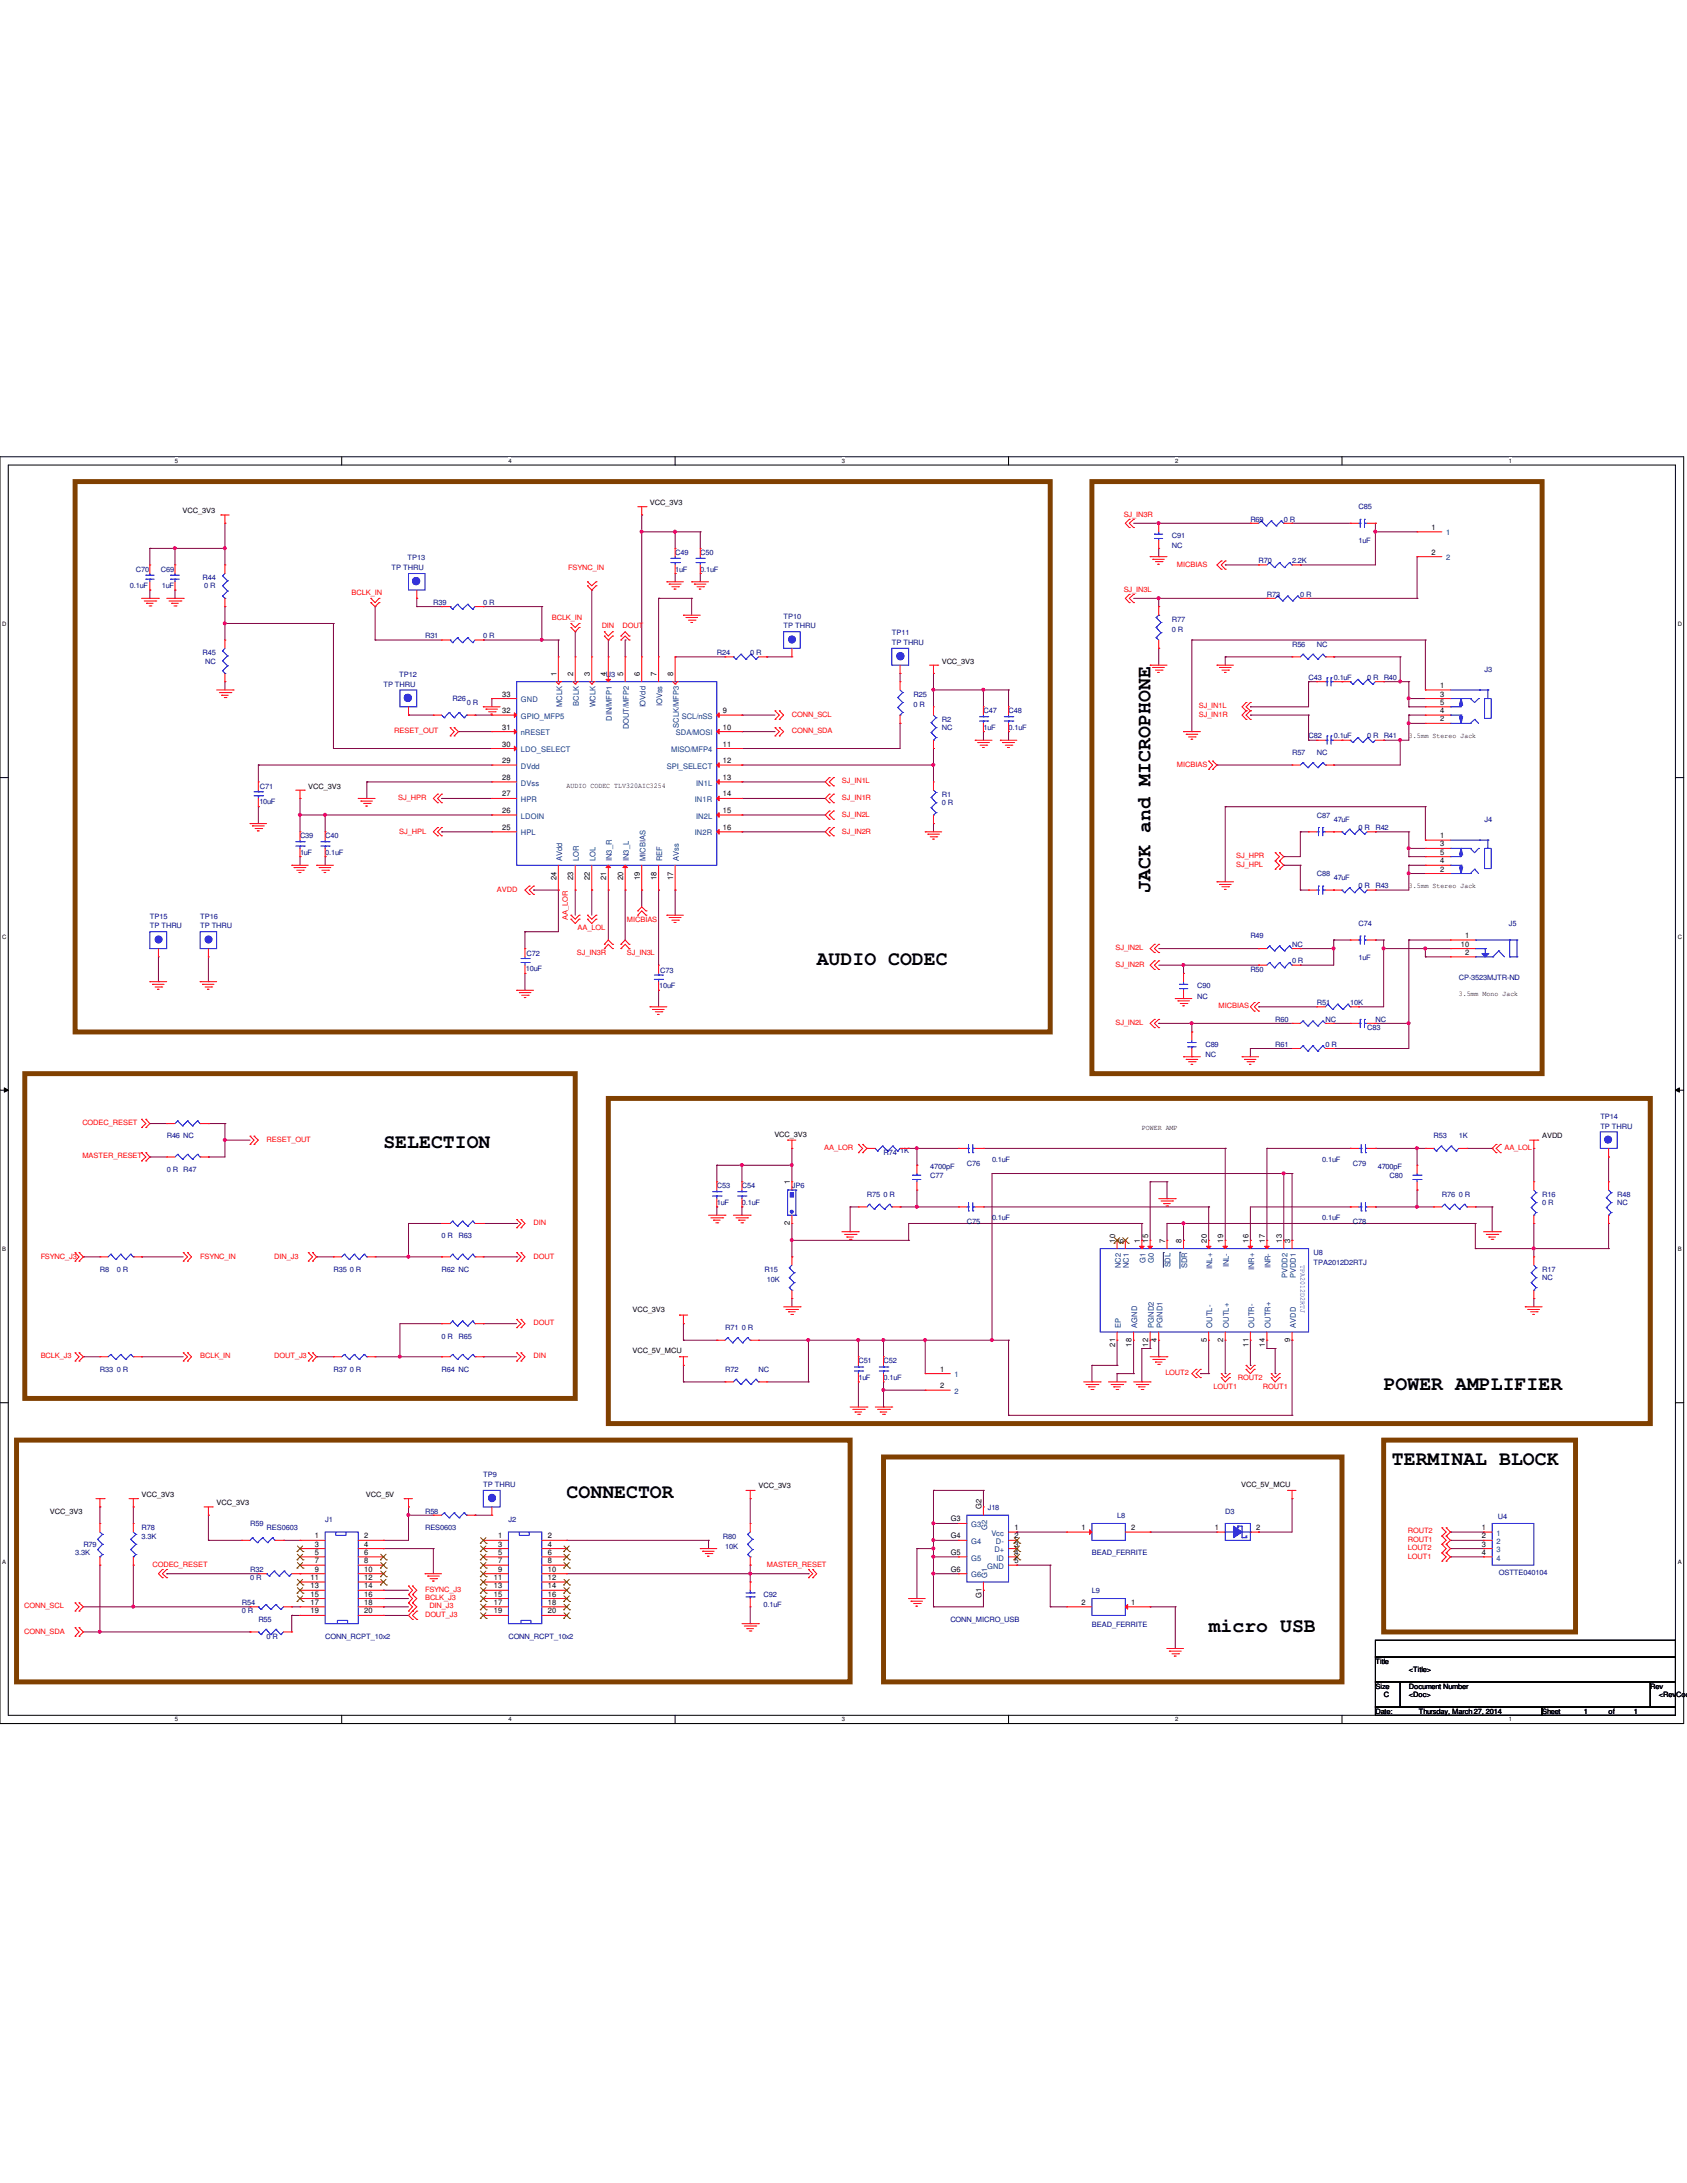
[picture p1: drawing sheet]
<svg xmlns="http://www.w3.org/2000/svg" width="216mm" height="279mm" viewBox="0 0 216 279" stroke-linecap="round" stroke-linejoin="round" font-family="sans-serif">
<defs><g id="words">
<g font-size="2.5">
<text x="147.2" y="114.3" transform="rotate(-90 147.2 114.3)">JACK and MICROPHONE</text>
<text x="104.5" y="123.5">AUDIO CODEC</text>
<text x="49.1" y="146.9">SELECTION</text>
<text x="177.1" y="177.9">POWER AMPLIFIER</text>
<text x="72.5" y="191.7">CONNECTOR</text>
<text x="178.1" y="187.5">TERMINAL BLOCK</text>
<text x="154.7" y="208.8">micro USB</text>
</g>
<g font-size="1">
<text x="183.2" y="67.8">1</text>
<text x="183.2" y="71">2</text>
<text x="64.3" y="89.2">33</text>
<text x="71.2" y="86.5" transform="rotate(-90 71.2 86.5)">1</text>
<text x="73.4" y="86.5" transform="rotate(-90 73.4 86.5)">2</text>
<text x="75.5" y="86.5" transform="rotate(-90 75.5 86.5)">3</text>
<text x="77.6" y="86.5" transform="rotate(-90 77.6 86.5)">4</text>
<text x="79.8" y="86.5" transform="rotate(-90 79.8 86.5)">5</text>
<text x="81.9" y="86.5" transform="rotate(-90 81.9 86.5)">6</text>
<text x="84" y="86.5" transform="rotate(-90 84 86.5)">7</text>
<text x="86.1" y="86.5" transform="rotate(-90 86.1 86.5)">8</text>
<text x="184.3" y="88.1">1</text>
<text x="184.3" y="89.2">3</text>
<text x="64.3" y="95.5">30</text>
<text x="64.3" y="93.4">31</text>
<text x="64.3" y="91.3">32</text>
<text x="92.5" y="91.3">9</text>
<text x="92.5" y="93.4">10</text>
<text x="92.5" y="95.5">11</text>
<text x="184.3" y="92.3">2</text>
<text x="184.3" y="91.3">4</text>
<text x="184.3" y="90.2">5</text>
<text x="64.3" y="101.9">27</text>
<text x="64.3" y="99.8">28</text>
<text x="64.3" y="97.7">29</text>
<text x="92.5" y="97.7">12</text>
<text x="92.5" y="99.8">13</text>
<text x="92.5" y="101.9">14</text>
<text x="64.3" y="106.2">25</text>
<text x="64.3" y="104.1">26</text>
<text x="92.5" y="104.1">15</text>
<text x="92.5" y="106.2">16</text>
<text x="184.3" y="107.3">1</text>
<text x="71.2" y="112.6" transform="rotate(-90 71.2 112.6)">24</text>
<text x="73.4" y="112.6" transform="rotate(-90 73.4 112.6)">23</text>
<text x="75.5" y="112.6" transform="rotate(-90 75.5 112.6)">22</text>
<text x="77.6" y="112.6" transform="rotate(-90 77.6 112.6)">21</text>
<text x="79.8" y="112.6" transform="rotate(-90 79.8 112.6)">20</text>
<text x="81.9" y="112.6" transform="rotate(-90 81.9 112.6)">19</text>
<text x="84" y="112.6" transform="rotate(-90 84 112.6)">18</text>
<text x="86.1" y="112.6" transform="rotate(-90 86.1 112.6)">17</text>
<text x="184.3" y="111.5">2</text>
<text x="184.3" y="108.3">3</text>
<text x="184.3" y="110.5">4</text>
<text x="184.3" y="109.4">5</text>
<text x="186.9" y="121.2">10</text>
<text x="187.5" y="122.2">2</text>
<text x="187.5" y="120.1">1</text>
<text x="101.1" y="151.6" transform="rotate(-90 101.1 151.6)">1</text>
<text x="101.1" y="156.8" transform="rotate(-90 101.1 156.8)">2</text>
<text x="142.7" y="159" transform="rotate(-90 142.7 159)">10</text>
<text x="143.8" y="159" transform="rotate(-90 143.8 159)">6</text>
<text x="145.9" y="159" transform="rotate(-90 145.9 159)">1</text>
<text x="146.9" y="159" transform="rotate(-90 146.9 159)">15</text>
<text x="149.1" y="159" transform="rotate(-90 149.1 159)">7</text>
<text x="151.2" y="159" transform="rotate(-90 151.2 159)">8</text>
<text x="154.4" y="159" transform="rotate(-90 154.4 159)">20</text>
<text x="156.5" y="159" transform="rotate(-90 156.5 159)">19</text>
<text x="159.8" y="159" transform="rotate(-90 159.8 159)">16</text>
<text x="161.9" y="159" transform="rotate(-90 161.9 159)">17</text>
<text x="164" y="159" transform="rotate(-90 164 159)">13</text>
<text x="165.1" y="159" transform="rotate(-90 165.1 159)">3</text>
<text x="142.7" y="172.3" transform="rotate(-90 142.7 172.3)">21</text>
<text x="144.8" y="172.3" transform="rotate(-90 144.8 172.3)">18</text>
<text x="146.9" y="172.3" transform="rotate(-90 146.9 172.3)">12</text>
<text x="148" y="171.8" transform="rotate(-90 148 171.8)">4</text>
<text x="154.4" y="171.8" transform="rotate(-90 154.4 171.8)">5</text>
<text x="156.5" y="171.8" transform="rotate(-90 156.5 171.8)">2</text>
<text x="159.8" y="172.3" transform="rotate(-90 159.8 172.3)">11</text>
<text x="161.9" y="172.3" transform="rotate(-90 161.9 172.3)">14</text>
<text x="165.1" y="171.8" transform="rotate(-90 165.1 171.8)">9</text>
<text x="120.3" y="175.6">1</text>
<text x="120.3" y="177.7">2</text>
<text x="40.3" y="196.9">1</text>
<text x="40.3" y="198">3</text>
<text x="46.6" y="196.9">2</text>
<text x="46.6" y="198">4</text>
<text x="63.8" y="196.9">1</text>
<text x="63.8" y="198">3</text>
<text x="70.1" y="196.9">2</text>
<text x="70.1" y="198">4</text>
<text x="121.7" y="194.7">G3</text>
<text x="121.7" y="196.9">G4</text>
<text x="125.6" y="193.2" transform="rotate(-90 125.6 193.2)">G2</text>
<text x="129.8" y="195.8">1</text>
<text x="129.8" y="196.9">2</text>
<text x="129.8" y="198">3</text>
<text x="138.4" y="195.8">1</text>
<text x="144.8" y="195.8">2</text>
<text x="155.5" y="195.8">1</text>
<text x="160.8" y="195.8">2</text>
<text x="189.7" y="195.8">1</text>
<text x="189.7" y="196.9">2</text>
<text x="189.7" y="198">3</text>
<text x="39.8" y="202.2">11</text>
<text x="39.8" y="203.3">13</text>
<text x="40.3" y="199">5</text>
<text x="40.3" y="200.1">7</text>
<text x="40.3" y="201.2">9</text>
<text x="46.6" y="199">6</text>
<text x="46.6" y="200.1">8</text>
<text x="46.6" y="201.2">10</text>
<text x="46.6" y="202.2">12</text>
<text x="46.6" y="203.3">14</text>
<text x="63.2" y="202.2">11</text>
<text x="63.2" y="203.3">13</text>
<text x="63.8" y="199">5</text>
<text x="63.8" y="200.1">7</text>
<text x="63.8" y="201.2">9</text>
<text x="70.1" y="199">6</text>
<text x="70.1" y="200.1">8</text>
<text x="70.1" y="201.2">10</text>
<text x="70.1" y="202.2">12</text>
<text x="70.1" y="203.3">14</text>
<text x="121.7" y="199">G5</text>
<text x="121.7" y="201.2">G6</text>
<text x="129.8" y="199">4</text>
<text x="129.8" y="200.1">5</text>
<text x="189.7" y="199">4</text>
<text x="39.8" y="204.3">15</text>
<text x="39.8" y="205.4">17</text>
<text x="39.8" y="206.5">19</text>
<text x="46.6" y="204.3">16</text>
<text x="46.6" y="205.4">18</text>
<text x="46.6" y="206.5">20</text>
<text x="63.2" y="204.3">15</text>
<text x="63.2" y="205.4">17</text>
<text x="63.2" y="206.5">19</text>
<text x="70.1" y="204.3">16</text>
<text x="70.1" y="205.4">18</text>
<text x="70.1" y="206.5">20</text>
<text x="125.6" y="204.6" transform="rotate(-90 125.6 204.6)">G1</text>
<text x="138.4" y="205.4">2</text>
<text x="144.8" y="205.4">1</text>
</g>
<g font-size="1" fill="#004080">
<text x="185.1" y="68.5">1</text>
<text x="185.1" y="71.7">2</text>
<text x="66.7" y="89.9">GND</text>
<text x="66.7" y="94.1">nRESET</text>
<text x="66.7" y="92">GPIO_MFP5</text>
<text x="71.9" y="90.5" transform="rotate(-90 71.9 90.5)">MCLK</text>
<text x="74.1" y="90.3" transform="rotate(-90 74.1 90.3)">BCLK</text>
<text x="76.2" y="90.6" transform="rotate(-90 76.2 90.6)">WCLK</text>
<text x="78.3" y="92.2" transform="rotate(-90 78.3 92.2)">DIN/MFP1</text>
<text x="80.5" y="93.3" transform="rotate(-90 80.5 93.3)">DOUT/MFP2</text>
<text x="82.6" y="90.6" transform="rotate(-90 82.6 90.6)">IOVdd</text>
<text x="84.8" y="90.4" transform="rotate(-90 84.8 90.4)">IOVss</text>
<text x="86.5" y="94.1">SDA/MOSI</text>
<text x="86.9" y="93.1" transform="rotate(-90 86.9 93.1)">SCLK/MFP3</text>
<text x="87.2" y="92">SCL/nSS</text>
<text x="66.7" y="100.5">DVss</text>
<text x="66.7" y="98.4">DVdd</text>
<text x="66.7" y="96.3">LDO_SELECT</text>
<text x="85.3" y="98.4">SPI_SELECT</text>
<text x="85.9" y="96.3">MISO/MFP4</text>
<text x="89.1" y="100.5">IN1L</text>
<text x="66.7" y="106.9">HPL</text>
<text x="66.7" y="104.8">LDOIN</text>
<text x="66.7" y="102.7">HPR</text>
<text x="88.9" y="102.7">IN1R</text>
<text x="88.9" y="106.9">IN2R</text>
<text x="89.1" y="104.8">IN2L</text>
<text x="71.9" y="110.2" transform="rotate(-90 71.9 110.2)">AVdd</text>
<text x="74.1" y="110.2" transform="rotate(-90 74.1 110.2)">LOR</text>
<text x="76.2" y="110.2" transform="rotate(-90 76.2 110.2)">LOL</text>
<text x="78.3" y="110.2" transform="rotate(-90 78.3 110.2)">IN3_R</text>
<text x="80.5" y="110.2" transform="rotate(-90 80.5 110.2)">IN3_L</text>
<text x="82.6" y="110.2" transform="rotate(-90 82.6 110.2)">MICBIAS</text>
<text x="84.8" y="110.2" transform="rotate(-90 84.8 110.2)">REF</text>
<text x="86.9" y="110.2" transform="rotate(-90 86.9 110.2)">AVss</text>
<text x="146.6" y="161.7" transform="rotate(-90 146.6 161.7)">G1</text>
<text x="147.7" y="161.7" transform="rotate(-90 147.7 161.7)">G0</text>
<text x="143.4" y="162.3" transform="rotate(-90 143.4 162.3)">NC2</text>
<text x="144.5" y="162.3" transform="rotate(-90 144.5 162.3)">NC1</text>
<text x="149.8" y="162.2" transform="rotate(-90 149.8 162.2)">SDL</text>
<text x="151.9" y="162.3" transform="rotate(-90 151.9 162.3)">SDR</text>
<text x="155.2" y="162.4" transform="rotate(-90 155.2 162.4)">INL+</text>
<text x="157.3" y="162.2" transform="rotate(-90 157.3 162.2)">INL-</text>
<text x="160.5" y="162.5" transform="rotate(-90 160.5 162.5)">INR+</text>
<text x="162.6" y="162.3" transform="rotate(-90 162.6 162.3)">INR-</text>
<text x="164.8" y="163.5" transform="rotate(-90 164.8 163.5)">PVDD2</text>
<text x="165.8" y="163.5" transform="rotate(-90 165.8 163.5)">PVDD1</text>
<text x="143.4" y="169.9" transform="rotate(-90 143.4 169.9)">EP</text>
<text x="145.5" y="169.9" transform="rotate(-90 145.5 169.9)">AGND</text>
<text x="147.7" y="169.9" transform="rotate(-90 147.7 169.9)">PGND2</text>
<text x="148.8" y="169.9" transform="rotate(-90 148.8 169.9)">PGND1</text>
<text x="155.2" y="169.9" transform="rotate(-90 155.2 169.9)">OUTL-</text>
<text x="157.3" y="169.9" transform="rotate(-90 157.3 169.9)">OUTL+</text>
<text x="160.5" y="169.9" transform="rotate(-90 160.5 169.9)">OUTR-</text>
<text x="162.6" y="169.9" transform="rotate(-90 162.6 169.9)">OUTR+</text>
<text x="165.8" y="169.9" transform="rotate(-90 165.8 169.9)">AVDD</text>
<text x="122.2" y="176.3">1</text>
<text x="122.2" y="178.4">2</text>
<text x="124.3" y="195.5">G3</text>
<text x="124.3" y="197.6">G4</text>
<text x="126.3" y="195.8" transform="rotate(-90 126.3 195.8)">G2</text>
<text x="126.9" y="196.6">Vcc</text>
<text x="127.5" y="197.6">D-</text>
<text x="191.5" y="196.6">1</text>
<text x="191.5" y="197.6">2</text>
<text x="124.3" y="199.7">G5</text>
<text x="124.3" y="201.9">G6</text>
<text x="126.3" y="201.9" transform="rotate(-90 126.3 201.9)">G1</text>
<text x="126.3" y="200.8">GND</text>
<text x="127.3" y="198.7">D+</text>
<text x="127.6" y="199.7">ID</text>
<text x="191.5" y="198.7">3</text>
<text x="191.5" y="199.7">4</text>
</g>
<g font-size=".9">
<text x="23.4" y="65.7">VCC_3V3</text>
<text x="83.2" y="64.6">VCC_3V3</text>
<text x="120.5" y="84.9">VCC_3V3</text>
<text x="180.3" y="94.4">3.5mm Stereo Jack</text>
<text x="39.5" y="100.9">VCC_3V3</text>
<text x="72.5" y="100.8">AUDIO CODEC TLV320AIC3254</text>
<text x="180.3" y="113.6">3.5mm Stereo Jack</text>
<text x="186.7" y="127.5">3.5mm Mono Jack</text>
<text x="99.1" y="145.5">VCC_3V3</text>
<text x="146.1" y="144.6">POWER AMP</text>
<text x="197.4" y="145.7">AVDD</text>
<text x="80.9" y="167.9">VCC_3V3</text>
<text x="80.9" y="173.2">VCC_5V_MCU</text>
<text x="18.1" y="191.6">VCC_3V3</text>
<text x="46.8" y="191.6">VCC_5V</text>
<text x="97.1" y="190.5">VCC_3V3</text>
<text x="158.8" y="190.3">VCC_5V_MCU</text>
<text x="6.4" y="193.7">VCC_3V3</text>
<text x="27.7" y="192.7">VCC_3V3</text>
<text x="176" y="212.9">Title</text>
<text x="180.3" y="214">&lt;Title&gt;</text>
<text x="176" y="216.1">Size</text>
<text x="176" y="219.3">Date:</text>
<text x="177.1" y="217.2">C</text>
<text x="180.3" y="217.2">&lt;Doc&gt;</text>
<text x="180.3" y="216.1">Document Number</text>
<text x="181.6" y="219.3">Thursday, March 27, 2014</text>
<text x="197.4" y="219.3">Sheet</text>
<text x="202.7" y="219.3">1</text>
<text x="205.9" y="219.3">of</text>
<text x="209.1" y="219.3">1</text>
<text x="211.2" y="216.1">Rev</text>
<text x="212.3" y="217.2">&lt;RevCode&gt;</text>
</g>
<g font-size=".9" fill="#000080">
<text x="173.9" y="65.2">C85</text>
<text x="52.2" y="71.7">TP13</text>
<text x="86.4" y="71">C49</text>
<text x="89.6" y="71">C50</text>
<text x="150" y="68.9">C91</text>
<text x="150" y="70.2">NC</text>
<text x="160" y="66.8">R69</text>
<text x="164.3" y="66.8">0 R</text>
<text x="173.9" y="69.6">1uF</text>
<text x="16.6" y="75.3">0.1uF</text>
<text x="17.4" y="73.2">C70</text>
<text x="20.6" y="73.2">C69</text>
<text x="20.7" y="75.3">1uF</text>
<text x="25.9" y="74.3">R44</text>
<text x="26.1" y="75.3">0 R</text>
<text x="50.1" y="72.9">TP THRU</text>
<text x="55.5" y="77.4">R39</text>
<text x="61.8" y="77.4">0 R</text>
<text x="86.4" y="73.2">1uF</text>
<text x="89.6" y="73.2">0.1uF</text>
<text x="161.1" y="72.1">R70</text>
<text x="162.1" y="76.4">R73</text>
<text x="165.4" y="72.1">2.2K</text>
<text x="166.4" y="76.4">0 R</text>
<text x="25.9" y="83.8">R45</text>
<text x="54.4" y="81.7">R31</text>
<text x="61.8" y="81.7">0 R</text>
<text x="91.7" y="83.8">R24</text>
<text x="96" y="83.8">0 R</text>
<text x="100.3" y="79.2">TP10</text>
<text x="100.3" y="80.4">TP THRU</text>
<text x="114.1" y="81.3">TP11</text>
<text x="114.1" y="82.6">TP THRU</text>
<text x="150" y="79.6">R77</text>
<text x="150" y="80.9">0 R</text>
<text x="165.4" y="82.8">R56</text>
<text x="168.5" y="82.8">NC</text>
<text x="26.2" y="84.9">NC</text>
<text x="49.1" y="87.9">TP THRU</text>
<text x="51.1" y="86.6">TP12</text>
<text x="57.9" y="89.7">R26</text>
<text x="77.6" y="86.6">U3</text>
<text x="116.9" y="89.2">R25</text>
<text x="167.5" y="87">C43</text>
<text x="170.7" y="87">0.1uF</text>
<text x="175" y="87">0 R</text>
<text x="177.1" y="87">R40</text>
<text x="190" y="86">J3</text>
<text x="59.7" y="90.3">0 R</text>
<text x="116.9" y="90.5">0 R</text>
<text x="120.5" y="92.4">R2</text>
<text x="120.5" y="93.4">NC</text>
<text x="125.9" y="91.3">C47</text>
<text x="125.9" y="93.4">1uF</text>
<text x="129.1" y="91.3">C48</text>
<text x="129.1" y="93.4">0.1uF</text>
<text x="167.5" y="94.5">C82</text>
<text x="170.7" y="94.5">0.1uF</text>
<text x="175" y="94.5">0 R</text>
<text x="177.1" y="94.5">R41</text>
<text x="33.3" y="101">C71</text>
<text x="120.5" y="102">R1</text>
<text x="165.4" y="96.6">R57</text>
<text x="168.5" y="96.6">NC</text>
<text x="33.2" y="102.9">10uF</text>
<text x="38.4" y="107.3">C39</text>
<text x="41.6" y="107.3">C40</text>
<text x="120.5" y="103">0 R</text>
<text x="168.5" y="104.6">C87</text>
<text x="170.7" y="105.2">47uF</text>
<text x="173.9" y="106.3">0 R</text>
<text x="176" y="106.3">R42</text>
<text x="190" y="105.2">J4</text>
<text x="38.4" y="109.4">1uF</text>
<text x="41.6" y="109.4">0.1uF</text>
<text x="168.5" y="112.1">C88</text>
<text x="170.7" y="112.6">47uF</text>
<text x="173.9" y="113.7">0 R</text>
<text x="176" y="113.7">R43</text>
<text x="19.2" y="117.6">TP15</text>
<text x="19.2" y="118.8">TP THRU</text>
<text x="25.6" y="117.6">TP16</text>
<text x="25.6" y="118.8">TP THRU</text>
<text x="173.9" y="118.5">C74</text>
<text x="193.1" y="118.5">J5</text>
<text x="67.3" y="124.2">10uF</text>
<text x="67.4" y="122.3">C72</text>
<text x="84.5" y="124.5">C73</text>
<text x="160" y="124.4">R50</text>
<text x="160" y="120.1">R49</text>
<text x="165.4" y="123.3">0 R</text>
<text x="165.4" y="121.2">NC</text>
<text x="173.9" y="122.9">1uF</text>
<text x="186.7" y="125.4">CP-3523MJTR-ND</text>
<text x="84.4" y="126.4">10uF</text>
<text x="153.2" y="126.5">C90</text>
<text x="153.2" y="127.8">NC</text>
<text x="163.2" y="130.8">R60</text>
<text x="168.5" y="128.7">R51</text>
<text x="169.6" y="130.8">NC</text>
<text x="172.8" y="128.7">10K</text>
<text x="175" y="131.8">C83</text>
<text x="176" y="130.8">NC</text>
<text x="154.3" y="134">C89</text>
<text x="154.3" y="135.3">NC</text>
<text x="163.2" y="134">R61</text>
<text x="169.6" y="134">0 R</text>
<text x="204.8" y="143.2">TP14</text>
<text x="21.3" y="150">0 R</text>
<text x="21.3" y="145.7">R46 NC</text>
<text x="23.5" y="150">R47</text>
<text x="113.1" y="147.8">R74</text>
<text x="115.2" y="147.6">1K</text>
<text x="119" y="149.6">4700pF</text>
<text x="123.7" y="149.2">C76</text>
<text x="127" y="148.7">0.1uF</text>
<text x="169.2" y="148.7">0.1uF</text>
<text x="173.1" y="149.2">C79</text>
<text x="176.3" y="149.6">4700pF</text>
<text x="183.5" y="145.7">R53</text>
<text x="186.7" y="145.7">1K</text>
<text x="204.8" y="144.4">TP THRU</text>
<text x="91.7" y="152.1">C53</text>
<text x="91.7" y="154.3">1uF</text>
<text x="95" y="152.1">C54</text>
<text x="95" y="154.3">0.1uF</text>
<text x="101.3" y="152.1">JP6</text>
<text x="111" y="153.2">R75 0 R</text>
<text x="119" y="150.8">C77</text>
<text x="177.8" y="150.8">C80</text>
<text x="184.5" y="153.2">R76 0 R</text>
<text x="197.4" y="153.2">R16</text>
<text x="197.4" y="154.3">0 R</text>
<text x="207" y="153.2">R48</text>
<text x="207" y="154.3">NC</text>
<text x="56.5" y="158.5">0 R</text>
<text x="58.7" y="158.5">R63</text>
<text x="123.7" y="156.7">C75</text>
<text x="127" y="156.2">0.1uF</text>
<text x="168.1" y="161.9">TPA2012D2RTJ</text>
<text x="168.1" y="160.7">U8</text>
<text x="169.2" y="156.2">0.1uF</text>
<text x="173.1" y="156.7">C78</text>
<text x="12.8" y="162.8">R8</text>
<text x="14.9" y="162.8">0 R</text>
<text x="42.7" y="162.8">R35 0 R</text>
<text x="56.5" y="162.8">R62 NC</text>
<text x="97.8" y="162.8">R15</text>
<text x="98.1" y="164">10K</text>
<text x="197.4" y="162.8">R17</text>
<text x="197.4" y="163.8">NC</text>
<text x="56.5" y="171.3">0 R</text>
<text x="58.7" y="171.3">R65</text>
<text x="92.8" y="170.3">R71 0 R</text>
<text x="12.8" y="175.6">R33 0 R</text>
<text x="42.7" y="175.6">R37 0 R</text>
<text x="56.5" y="175.6">R64 NC</text>
<text x="92.8" y="175.6">R72</text>
<text x="97.1" y="175.6">NC</text>
<text x="109.9" y="174.5">C51</text>
<text x="109.9" y="176.7">1uF</text>
<text x="113.1" y="174.5">C52</text>
<text x="113.1" y="176.7">0.1uF</text>
<text x="61.8" y="189">TP9</text>
<text x="61.8" y="190.3">TP THRU</text>
<text x="10.7" y="198">R79</text>
<text x="18.1" y="195.8">R78</text>
<text x="18.1" y="196.9">3.3K</text>
<text x="32" y="195.3">R59</text>
<text x="34.1" y="195.8">RES0603</text>
<text x="41.6" y="194.8">J1</text>
<text x="54.4" y="193.7">R58</text>
<text x="54.4" y="195.8">RES0603</text>
<text x="65.1" y="194.8">J2</text>
<text x="92.5" y="196.9">R80</text>
<text x="126.4" y="193.3">J18</text>
<text x="143" y="194.3">L8</text>
<text x="156.8" y="193.7">D3</text>
<text x="191.7" y="194.4">U4</text>
<text x="9.6" y="199.1">3.3K</text>
<text x="32" y="201.2">R32</text>
<text x="32" y="202.3">0 R</text>
<text x="92.8" y="198.2">10K</text>
<text x="139.7" y="199.1">BEAD_FERRITE</text>
<text x="139.7" y="203.8">L9</text>
<text x="191.8" y="201.6">OSTTE040104</text>
<text x="30.9" y="205.4">R54</text>
<text x="30.9" y="206.5">0 R</text>
<text x="33.1" y="207.6">R55</text>
<text x="34.1" y="209.7">0 R</text>
<text x="41.6" y="209.7">CONN_RCPT_10x2</text>
<text x="65.1" y="209.7">CONN_RCPT_10x2</text>
<text x="97.7" y="204.4">C92</text>
<text x="97.7" y="205.7">0.1uF</text>
<text x="121.6" y="207.6">CONN_MICRO_USB</text>
<text x="139.7" y="208.2">BEAD_FERRITE</text>
</g>
<g font-size=".9" fill="#f00">
<text x="143.8" y="66.1">SJ_IN3R</text>
<text x="45" y="76.2">BCLK_IN</text>
<text x="72.7" y="72.9">FSYNC_IN</text>
<text x="143.8" y="75.7">SJ_IN3L</text>
<text x="150.6" y="72.5">MICBIAS</text>
<text x="70.6" y="79.4">BCLK_IN</text>
<text x="77" y="80.4">DIN</text>
<text x="79.7" y="80.4">DOUT</text>
<text x="50.5" y="93.9">RESET_OUT</text>
<text x="101.3" y="91.7">CONN_SCL</text>
<text x="101.3" y="93.9">CONN_SDA</text>
<text x="153.4" y="90.7">SJ_IN1L</text>
<text x="153.4" y="91.7">SJ_IN1R</text>
<text x="107.7" y="100.2">SJ_IN1L</text>
<text x="150.6" y="98.1">MICBIAS</text>
<text x="51" y="102.4">SJ_HPR</text>
<text x="51.1" y="106.7">SJ_HPL</text>
<text x="107.7" y="102.4">SJ_IN1R</text>
<text x="107.7" y="104.5">SJ_IN2L</text>
<text x="107.7" y="106.7">SJ_IN2R</text>
<text x="158.2" y="109.9">SJ_HPR</text>
<text x="158.2" y="110.9">SJ_HPL</text>
<text x="63.6" y="114.1">AVDD</text>
<text x="72.7" y="117.8" transform="rotate(-90 72.7 117.8)">AA_LOR</text>
<text x="73.9" y="119">AA_LOL</text>
<text x="80.2" y="118">MICBIAS</text>
<text x="73.8" y="122.3">SJ_IN3R</text>
<text x="80.2" y="122.3">SJ_IN3L</text>
<text x="142.7" y="121.6">SJ_IN2L</text>
<text x="142.7" y="123.7">SJ_IN2R</text>
<text x="142.7" y="131.2">SJ_IN2L</text>
<text x="156" y="129.1">MICBIAS</text>
<text x="10.5" y="144">CODEC_RESET</text>
<text x="10.5" y="148.3">MASTER_RESET</text>
<text x="34.1" y="146.1">RESET_OUT</text>
<text x="105.5" y="147.2">AA_LOR</text>
<text x="192.5" y="147.2">AA_LOL</text>
<text x="5.2" y="161.1">FSYNC_J3</text>
<text x="25.6" y="161.1">FSYNC_IN</text>
<text x="35.1" y="161.1">DIN_J3</text>
<text x="68.3" y="156.8">DIN</text>
<text x="68.3" y="161.1">DOUT</text>
<text x="5.2" y="173.9">BCLK_J3</text>
<text x="25.6" y="173.9">BCLK_IN</text>
<text x="35.1" y="173.9">DOUT_J3</text>
<text x="68.3" y="169.6">DOUT</text>
<text x="68.3" y="173.9">DIN</text>
<text x="149.1" y="176">LOUT2</text>
<text x="155.3" y="177.7">LOUT1</text>
<text x="158.4" y="176.7">ROUT2</text>
<text x="161.6" y="177.7">ROUT1</text>
<text x="180.2" y="197.4">ROUT1</text>
<text x="180.2" y="196.3">ROUT2</text>
<text x="19.5" y="200.5">CODEC_RESET</text>
<text x="54.4" y="203.8">FSYNC_J3</text>
<text x="98.1" y="200.5">MASTER_RESET</text>
<text x="180.2" y="199.5">LOUT1</text>
<text x="180.2" y="198.4">LOUT2</text>
<text x="3.1" y="205.9">CONN_SCL</text>
<text x="3.1" y="209.1">CONN_SDA</text>
<text x="54.4" y="206.9">DOUT_J3</text>
<text x="54.4" y="204.8">BCLK_J3</text>
<text x="54.9" y="205.9">DIN_J3</text>
</g>
<text font-size=".9" fill="#00f" x="166.5" y="161.9" transform="rotate(90 166.5 161.9)">TPA2012D2RTJ</text>
<g font-size=".8">
<text x="22.4" y="59.2">5</text>
<text x="65.1" y="59.2">4</text>
<text x="107.7" y="59.2">3</text>
<text x="150.4" y="59.2">2</text>
<text x="193.1" y="59.2">1</text>
<text x=".3" y="80.1">D</text>
<text x="214.7" y="80.1">D</text>
<text x=".3" y="120.1">C</text>
<text x="214.7" y="120.1">C</text>
<text x=".3" y="160.1">B</text>
<text x="214.7" y="160.1">B</text>
<text x=".3" y="200.2">A</text>
<text x="214.7" y="200.2">A</text>
<text x="22.4" y="220.3">5</text>
<text x="65.1" y="220.3">4</text>
<text x="107.7" y="220.3">3</text>
<text x="150.4" y="220.3">2</text>
<text x="193.1" y="220.3">1</text>
</g>
</g></defs>
<path d="M0 58.5h215.5v162.1h-215.5zM1.1 59.5h213.3v160h-213.3z" fill="none" stroke="#000" stroke-width=".13"/>
<g fill="#fff">
<path d="M22.4 58.6h.4v.8h-.4z"/>
<path d="M22.4 219.7h.4v.8h-.4z"/>
</g>
<path d="M43.7 58.5v1M43.7 219.5v1.1" fill="none" stroke="#000" stroke-width=".13"/>
<g fill="#fff">
<path d="M65.1 58.6h.3v.8h-.3z"/>
<path d="M65.1 219.7h.3v.8h-.3z"/>
</g>
<path d="M86.4 58.5v1M86.4 219.5v1.1" fill="none" stroke="#000" stroke-width=".13"/>
<g fill="#fff">
<path d="M107.7 58.6h.4v.8h-.4z"/>
<path d="M107.7 219.7h.4v.8h-.4z"/>
</g>
<path d="M129.1 58.5v1M129.1 219.5v1.1" fill="none" stroke="#000" stroke-width=".13"/>
<g fill="#fff">
<path d="M150.4 58.6h.4v.8h-.4z"/>
<path d="M150.4 219.7h.4v.8h-.4z"/>
</g>
<path d="M171.7 58.5v1M171.7 219.5v1.1" fill="none" stroke="#000" stroke-width=".13"/>
<g fill="#fff">
<path d="M193.1 58.6h.4v.8h-.4z"/>
<path d="M193.1 219.7h.4v.8h-.4z"/>
<path d="M.3 79.5h.5v.8h-.5z"/>
<path d="M214.7 79.5h.5v.8h-.5z"/>
<path d="M.3 119.5h.5v.8h-.5z"/>
<path d="M214.7 119.5h.5v.8h-.5z"/>
</g>
<path d="M0 99.5h1.1M214.4 99.5h1.1" fill="none" stroke="#000" stroke-width=".13"/>
<g fill="#fff">
<path d="M.3 159.5h.5v.8h-.5z"/>
<path d="M214.7 159.5h.5v.8h-.5z"/>
</g>
<path d="M0 139.5h1.1M.6 139.2l.5 .3-.5 .3zM214.4 139.5l.5-.3v.6zM214.4 139.5h1.1" fill="none" stroke="#000" stroke-width=".13"/>
<path d="M.6 139.2l.5 .3-.5 .3zM214.4 139.5l.5-.3v.6z" fill="#000"/>
<g fill="#fff">
<path d="M.3 199.5h.5v.8h-.5z"/>
<path d="M214.7 199.5h.5v.8h-.5z"/>
</g>
<path d="M0 179.5h1.1M214.4 179.5h1.1" fill="none" stroke="#000" stroke-width=".13"/>
<path d="M9.6 61.6h124.8v70.5h-124.8zM139.7 61.6h57.7v75.8h-57.7zM3.2 137.4h70.4v41.6h-70.4zM77.9 140.6h133.3v41.6h-133.3zM2.1 184.3h106.7v31h-106.7zM113.1 186.5h58.6v28.8h-58.6zM177.1 184.3h24.5v24.6h-24.5z" fill="none" stroke="#804000" stroke-width=".63"/>
<g fill="none" stroke="#800040" stroke-width=".13">
<path d="M82.1 65.9h.1M82.1 65.9v2.2M84.3 76.6h.1M84.3 76.6v7.5M84.3 76.6h4.2M86.4 73.4h.1M86.4 68.1h.1M86.4 68.1v2.1M86.4 73.4v1.1M88.5 76.6h.1M88.5 76.6v2.1M89.6 73.4h.1"/>
<path d="M89.6 73.4v1.1M58.7 93.6h.1M58.7 93.6h4.2M77.9 81.9h.1M77.9 81.9v2.2M80 81.9h.1M80 81.9v2.2M95 91.5h.1M95 93.6h.1M95 91.5h4.2M95 93.6h4.2M46.9 100.1h.1"/>
<path d="M46.9 100.1v2.1M46.9 100.1h16M86.4 113.9h.1M86.4 113.9v3.2M49.1 198.2h.1M49.1 197.1h.1M49.1 197.1h3.2M49.1 198.2h6.4M52.3 192.9h.1M52.3 192.9v1M55.5 198.2h.1M55.5 198.2v3.2"/>
<path d="M72.5 197.1h.1M72.5 197.1h18.2M90.7 197.1h.1M90.7 197.1v1.1M49.1 206.8h.1M49.1 205.7h.1M49.1 204.6h.1M49.1 203.5h.1M49.1 206.8h3.2M49.1 205.7h3.2M49.1 204.6h3.2M49.1 203.5h3.2"/>
</g>
<path d="M86.2 67.9h.3v.3h-.1h-.2z" fill-rule="evenodd" fill="#f0f"/>
<path d="M86.2 67.9h.3v.3h-.1h-.2z" fill="none" stroke="#f0f" stroke-width=".13"/>
<path d="M82.1 68.1h.1M82.1 68.1h4.3M82.1 68.1v16" fill="none" stroke="#800040" stroke-width=".13"/>
<path d="M82 67.9h.2v.3h-.1h-.1z" fill-rule="evenodd" fill="#f0f"/>
<path d="M82 67.9h.2v.3h-.1h-.1z" fill="none" stroke="#f0f" stroke-width=".13"/>
<g fill="none" stroke="#800040" stroke-width=".13">
<path d="M86.4 68.1h.1M86.4 68.1h3.2M89.6 68.1h.1M89.6 68.1v2.1M42.7 95.8h.1M42.7 95.8h20.2M95 97.9h.1M119.5 95.8h.1M119.5 95.8v2.1h-24.5M125.9 93.6h.1M125.9 88.3h.1M125.9 88.3v2.2"/>
<path d="M125.9 93.6v1.1M125.9 88.3h3.2M129.1 93.6h.1M129.1 88.3h.1M129.1 88.3v2.2M129.1 93.6v1.1M71.5 113.9h.1M71.5 113.9v5.4"/>
</g>
<path d="M119.3 97.8h.3v.2l-.2 .1-.1-.1z" fill-rule="evenodd" fill="#f0f"/>
<path d="M119.3 97.8h.3v.2l-.2 .1-.1-.1z" fill="none" stroke="#f0f" stroke-width=".13"/>
<path d="M119.5 97.9h.1M119.5 88.3h.1M119.5 97.9v2.2M119.5 88.3h6.4M119.5 105.4h.1M119.5 105.4v1.1" fill="none" stroke="#800040" stroke-width=".13"/>
<path d="M125.7 88.1h.3v.3l-.2 .1-.1-.1z" fill-rule="evenodd" fill="#f0f"/>
<path d="M125.7 88.1h.3v.3l-.2 .1-.1-.1z" fill="none" stroke="#f0f" stroke-width=".13"/>
<path d="M119.3 88.1h.3v.3l-.2 .1-.1-.1z" fill-rule="evenodd" fill="#f0f"/>
<path d="M119.3 88.1h.3v.3l-.2 .1-.1-.1z" fill="none" stroke="#f0f" stroke-width=".13"/>
<g fill="none" stroke="#800040" stroke-width=".13">
<path d="M119.5 86.2h.1M119.5 88.3h.1M119.5 86.2v4.3M152.5 81.9h.1M152.5 81.9h29.9M177.1 87.2h.1M177.1 87.2h2.1M180.3 89.4h.1M180.3 87.2h.1M180.3 90.5h.1M180.3 92.6h.1M180.3 89.4h2.1"/>
<path d="M180.3 87.2v2.2M180.3 92.6v2.1M180.3 90.5h2.1M180.3 92.6h2.1M77.9 113.9h.1M77.9 113.9v6.4M80 113.9h.1M80 113.9v6.4"/>
</g>
<path d="M180.1 92.4h.3v.3l-.1 .1-.2-.1z" fill-rule="evenodd" fill="#f0f"/>
<path d="M180.1 92.4h.3v.3l-.1 .1-.2-.1z" fill="none" stroke="#f0f" stroke-width=".13"/>
<g fill="none" stroke="#800040" stroke-width=".13">
<path d="M180.3 91.5h.1M180.3 91.5h2.1M95 100.1h.1M95 102.2h.1M95 104.3h.1M95 106.5h.1M95 100.1h10.6M95 102.2h10.6M95 104.3h10.6M95 106.5h10.6M156.8 103.3h.1M156.8 103.3v9.6"/>
<path d="M156.8 103.3h25.6M176 106.5h.1M176 106.5h4.3M180.3 108.6h.1M180.3 106.5h.1M180.3 109.6h.1M180.3 111.8h.1M180.3 108.6h2.1M180.3 106.5v2.1M180.3 111.8v2.1M180.3 109.6h2.1M180.3 111.8h2.1"/>
</g>
<path d="M180.1 111.6h.3v.3l-.1 .1-.2-.1z" fill-rule="evenodd" fill="#f0f"/>
<path d="M180.1 111.6h.3v.3l-.1 .1-.2-.1z" fill="none" stroke="#f0f" stroke-width=".13"/>
<g fill="none" stroke="#800040" stroke-width=".13">
<path d="M48 77.6h.1M48 77.6v4.3M75.7 75.5h.1M75.7 75.5v8.6M48 81.9h.1M48 81.9h8.5M61.8 81.9h.1M61.8 81.9h7.5M71.5 81.9h.1M71.5 81.9v2.2M73.6 80.9h.1M73.6 80.9v3.2"/>
<path d="M73.6 113.9h.1M73.6 113.9v3.2M75.7 113.9h.1M75.7 113.9v3.2M180.3 110.7h.1M180.3 110.7h2.1M91.7 154.5h.1M91.7 149.1h.1M91.7 149.1v2.2M91.7 154.5v1M91.7 149.1h9.6M95 154.5h.1"/>
<path d="M95 149.1h.1M95 149.1v2.2M95 154.5v1M101.3 158.8h.1M101.3 156.6v2.2M196.3 159.8h.1M196.3 156.6h.1M196.3 147h.1M196.3 147v4.3M196.3 156.6v4.3M10.7 173.7h.1M10.7 160.9h.1"/>
<path d="M10.7 173.7h2.1M10.7 160.9h2.1M18.1 173.7h.1M18.1 160.9h.1M18.1 173.7h5.4M18.1 160.9h5.4M40.5 173.7h.1M40.5 160.9h.1M40.5 173.7h2.2M40.5 160.9h2.2M48 173.7h3.2M48 160.9h4.3"/>
<path d="M51.2 173.7h.1M52.3 160.9h.1M196.3 166.2h.1M196.3 166.2v1.1"/>
</g>
<path d="M101.2 149h.3v.2l-.2 .1-.1-.1z" fill-rule="evenodd" fill="#f0f"/>
<path d="M101.2 149h.3v.2l-.2 .1-.1-.1z" fill="none" stroke="#f0f" stroke-width=".13"/>
<path d="M94.8 149h.3v.2l-.2 .1-.1-.1z" fill-rule="evenodd" fill="#f0f"/>
<path d="M94.8 149h.3v.2l-.2 .1-.1-.1z" fill="none" stroke="#f0f" stroke-width=".13"/>
<path d="M101.3 147h.1M101.3 149.1h.1M101.3 147v4.3M101.3 166.2h.1M101.3 166.2v1.1M113.1 177.9h.1M113.1 176.9v1" fill="none" stroke="#800040" stroke-width=".13"/>
<path d="M112.9 177.8h.3v.2l-.2 .1-.1-.1z" fill-rule="evenodd" fill="#f0f"/>
<path d="M112.9 177.8h.3v.2l-.2 .1-.1-.1z" fill="none" stroke="#f0f" stroke-width=".13"/>
<path d="M109.9 176.9h.1M109.9 176.9v3.2M113.1 171.5h.1M113.1 171.5v2.2" fill="none" stroke="#800040" stroke-width=".13"/>
<path d="M112.9 171.4h.3v.2l-.2 .1-.1-.1z" fill-rule="evenodd" fill="#f0f"/>
<path d="M112.9 171.4h.3v.2l-.2 .1-.1-.1z" fill="none" stroke="#f0f" stroke-width=".13"/>
<path d="M127 150.2v21.3M109.9 171.5h.1M109.9 171.5v2.2M109.9 171.5h8.5M118.4 171.5h.1M127 171.5h.1" fill="none" stroke="#800040" stroke-width=".13"/>
<path d="M126.8 171.4h.3v.2l-.2 .1-.1-.1z" fill-rule="evenodd" fill="#f0f"/>
<path d="M126.8 171.4h.3v.2l-.2 .1-.1-.1z" fill="none" stroke="#f0f" stroke-width=".13"/>
<path d="M41.6 104.3h.1M41.6 104.3h21.3M56.5 102.2h.1M56.5 106.5h.1M56.5 102.2h6.4M56.5 106.5h6.4M125.9 154.5h28.8M154.7 154.5h.1" fill="none" stroke="#800040" stroke-width=".13"/>
<path d="M41.5 104.2h.2v.2l-.1 .1-.1-.1z" fill-rule="evenodd" fill="#f0f"/>
<path d="M41.5 104.2h.2v.2l-.1 .1-.1-.1z" fill="none" stroke="#f0f" stroke-width=".13"/>
<g fill="none" stroke="#800040" stroke-width=".13">
<path d="M52.3 91.5h.1M52.3 91.5h3.2M60.8 91.5h.1M60.8 91.5h2.1M86.4 84.1h.1M86.4 84.1h6.4M95 95.8h.1M98.1 84.1h.1M98.1 84.1h3.2M115.2 86.2h.1M115.2 92.6h.1M115.2 86.2v1"/>
<path d="M115.2 92.6v3.2h-20.2M38.4 109.6h.1M38.4 104.3h.1M38.4 104.3v2.2M38.4 109.6v1.1M38.4 104.3h3.2M41.6 109.6h.1M41.6 104.3h.1M41.6 104.3v2.2M41.6 109.6v1.1M82.1 113.9h.1M82.1 113.9v2.2"/>
<path d="M161.1 128.9h.1M161.1 128.9h7.4M26.7 193.9h.1M26.7 197.1h.1M26.7 197.1h4.2M26.7 193.9v3.2M36.3 197.1h.1M36.3 197.1h2.1M52.3 193.9h.1M52.3 193.9v3.2"/>
</g>
<path d="M38.2 104.2h.3v.2l-.1 .1-.2-.1z" fill-rule="evenodd" fill="#f0f"/>
<path d="M38.2 104.2h.3v.2l-.1 .1-.2-.1z" fill="none" stroke="#f0f" stroke-width=".13"/>
<path d="M38.4 102.2h.1M38.4 102.2v2.1M52.3 193.9h.1M52.3 193.9h3.2" fill="none" stroke="#800040" stroke-width=".13"/>
<path d="M52.1 193.8h.3v.2l-.2 .1-.1-.1z" fill-rule="evenodd" fill="#f0f"/>
<path d="M52.1 193.8h.3v.2l-.2 .1-.1-.1z" fill="none" stroke="#f0f" stroke-width=".13"/>
<path d="M53.3 76.6h.1M53.3 76.6v1M61.8 77.6h.1M61.8 77.6h7.5M69.3 77.6h.1M69.3 77.6v4.3M33.1 97.9h.1M33.1 97.9v2.2M33.1 97.9h29.8M21.3 201.4h.1M21.3 201.4h11.8" fill="none" stroke="#800040" stroke-width=".13"/>
<path d="M69.2 81.8h.3v.2l-.2 .1-.1-.1z" fill-rule="evenodd" fill="#f0f"/>
<path d="M69.2 81.8h.3v.2l-.2 .1-.1-.1z" fill="none" stroke="#f0f" stroke-width=".13"/>
<path d="M53.3 77.6h.1M53.3 77.6h3.2M69.3 81.9h.1M69.3 81.9h2.2M160 90.5h.1M160 91.5h.1M160 90.5h7.5M160 91.5h7.5M177.1 94.7h.1M177.1 94.7h2.1" fill="none" stroke="#800040" stroke-width=".13"/>
<path d="M179 94.6h.3v.2l-.1 .1-.2-.1z" fill-rule="evenodd" fill="#f0f"/>
<path d="M179 94.6h.3v.2l-.1 .1-.2-.1z" fill="none" stroke="#f0f" stroke-width=".13"/>
<g fill="none" stroke="#800040" stroke-width=".13">
<path d="M19.2 75.5h.1M19.2 70.2h.1M19.2 70.2v2.1M19.2 75.5v1.1M19.2 70.2h3.2M22.4 75.5h.1M22.4 70.2h.1M22.4 70.2v2.1M22.4 75.5v1.1M28.8 77.6h.1M28.8 77.6v2.2M164.3 109.6h.1"/>
<path d="M164.3 110.7h.1M164.3 109.6h2.1M164.3 110.7h2.1M176 113.9h.1M176 113.9h4.3M72.5 201.4h23.5M96 201.4h.1"/>
</g>
<path d="M28.6 79.6h.3v.3l-.2 .1-.1-.1z" fill-rule="evenodd" fill="#f0f"/>
<path d="M28.6 79.6h.3v.3l-.2 .1-.1-.1z" fill="none" stroke="#f0f" stroke-width=".13"/>
<path d="M22.4 70.2h.1M22.4 70.2h6.4M28.8 87.2h.1M28.8 87.2v1.1" fill="none" stroke="#800040" stroke-width=".13"/>
<path d="M28.6 70h.3v.3l-.2 .1-.1-.1z" fill-rule="evenodd" fill="#f0f"/>
<path d="M28.6 70h.3v.3l-.2 .1-.1-.1z" fill="none" stroke="#f0f" stroke-width=".13"/>
<path d="M22.2 70h.3v.3l-.1 .1-.2-.1z" fill-rule="evenodd" fill="#f0f"/>
<path d="M22.2 70h.3v.3l-.1 .1-.2-.1z" fill="none" stroke="#f0f" stroke-width=".13"/>
<g fill="none" stroke="#800040" stroke-width=".13">
<path d="M28.8 67h.1M28.8 70.2h.1M28.8 79.8h.1M28.8 67v5.3M28.8 79.8v2.1M28.8 79.8h13.9M42.7 79.8h.1M42.7 79.8v16M33.1 103.3h.1M33.1 103.3v2.1M67.2 119.3h.1M67.2 119.3v2.1"/>
<path d="M67.2 119.3h4.3M84.3 113.9h.1M84.3 113.9v9.6M67.2 124.6h.1M67.2 124.6v2.1M84.3 126.7h.1M84.3 126.7v2.2M19.2 143.8h.1M19.2 148.1h.1M19.2 143.8h2.1M19.2 148.1h2.1M26.7 143.8h.1"/>
<path d="M26.7 143.8h2.1M28.8 145.9h.1M28.8 143.8h.1M28.8 143.8v2.1M28.8 145.9h3.2"/>
</g>
<path d="M28.6 145.8h.3v.2l-.2 .1-.1-.1z" fill-rule="evenodd" fill="#f0f"/>
<path d="M28.6 145.8h.3v.2l-.2 .1-.1-.1z" fill="none" stroke="#f0f" stroke-width=".13"/>
<g fill="none" stroke="#800040" stroke-width=".13">
<path d="M68.3 113.9h.1M68.3 113.9h3.2M148.3 121.4h12.8M148.3 123.5h3.2M151.5 123.5h.1M161.1 121.4h.1M26.7 148.1h.1M28.8 145.9h.1M28.8 145.9v2.2h-2.1M196.3 159.8h9.6M205.9 148.1h.1M205.9 159.8h.1"/>
<path d="M205.9 156.6h.1M205.9 148.1v3.2M205.9 156.6v3.2"/>
</g>
<path d="M151.3 123.4h.3v.2l-.2 .1-.1-.1z" fill-rule="evenodd" fill="#f0f"/>
<path d="M151.3 123.4h.3v.2l-.2 .1-.1-.1z" fill="none" stroke="#f0f" stroke-width=".13"/>
<path d="M166.4 121.4h.1M166.4 121.4h4.3" fill="none" stroke="#800040" stroke-width=".13"/>
<path d="M170.5 121.3h.3v.2l-.2 .1-.1-.1z" fill-rule="evenodd" fill="#f0f"/>
<path d="M170.5 121.3h.3v.2l-.2 .1-.1-.1z" fill="none" stroke="#f0f" stroke-width=".13"/>
<g fill="none" stroke="#800040" stroke-width=".13">
<path d="M166.4 123.5h.1M166.4 123.5h4.3M170.7 120.3h.1M170.7 120.3v1.1M170.7 120.3h2.1M173.9 128.9h.1M173.9 128.9h3.2M176 120.3h.1M176 120.3h1.1M177.1 120.3h.1M177.1 120.3v1.1M182.4 122.5h.1"/>
<path d="M182.4 121.4h.1M182.4 122.5h3.2M182.4 121.4v1.1M182.4 121.4h3.2"/>
</g>
<path d="M176.9 121.3h.3v.2l-.2 .1-.1-.1z" fill-rule="evenodd" fill="#f0f"/>
<path d="M176.9 121.3h.3v.2l-.2 .1-.1-.1z" fill="none" stroke="#f0f" stroke-width=".13"/>
<path d="M177.1 121.4h.1M177.1 121.4h5.3" fill="none" stroke="#800040" stroke-width=".13"/>
<path d="M182.3 121.3h.2v.2l-.1 .1-.1-.1z" fill-rule="evenodd" fill="#f0f"/>
<path d="M182.3 121.3h.2v.2l-.1 .1-.1-.1z" fill="none" stroke="#f0f" stroke-width=".13"/>
<path d="M115.2 154.5h.1M115.2 154.5h7.5M117.3 154.5h.1M117.3 152.3v2.2" fill="none" stroke="#800040" stroke-width=".13"/>
<path d="M117.2 154.3h.3v.3h-.2h-.1z" fill-rule="evenodd" fill="#f0f"/>
<path d="M117.2 154.3h.3v.3h-.2h-.1z" fill="none" stroke="#f0f" stroke-width=".13"/>
<path d="M117.3 149.1h.1M117.3 147h.1M117.3 147v2.1M117.3 147h5.4" fill="none" stroke="#800040" stroke-width=".13"/>
<path d="M117.2 146.8h.3v.3l-.2 .1-.1-.1z" fill-rule="evenodd" fill="#f0f"/>
<path d="M117.2 146.8h.3v.3l-.2 .1-.1-.1z" fill="none" stroke="#f0f" stroke-width=".13"/>
<path d="M125.9 147h30.9M156.8 147h.1M176 154.5h.1M176 154.5h7.5M181.4 154.5h.1M181.4 152.3h.1M181.4 152.3v2.2" fill="none" stroke="#800040" stroke-width=".13"/>
<path d="M181.2 154.3h.3v.3h-.2h-.1z" fill-rule="evenodd" fill="#f0f"/>
<path d="M181.2 154.3h.3v.3h-.2h-.1z" fill="none" stroke="#f0f" stroke-width=".13"/>
<path d="M176 147h.1M176 147h5.4M181.4 147h.1M181.4 147v2.1" fill="none" stroke="#800040" stroke-width=".13"/>
<path d="M181.2 146.8h.3v.3l-.2 .1-.1-.1z" fill-rule="evenodd" fill="#f0f"/>
<path d="M181.2 146.8h.3v.3l-.2 .1-.1-.1z" fill="none" stroke="#f0f" stroke-width=".13"/>
<g fill="none" stroke="#800040" stroke-width=".13">
<path d="M62.9 89.4h.1M62.9 89.4v1.1M166.4 110.7h.1M166.4 113.9h.1M166.4 106.5h.1M166.4 106.5v3.1M166.4 110.7v3.2M166.4 113.9h1.1M166.4 106.5h1.1M180.3 110.7h.1M180.3 108.6h.1M180.3 108.6v1"/>
<path d="M180.3 110.7v1.1M182.4 103.3h.1M182.4 103.3v4.2M170.7 121.4h.1M170.7 121.4v2.1M177.1 121.4h.1M177.1 121.4v7.5M160 154.5h12.8M172.8 154.5h.1M187.7 147h3.3M191 147h.1M10.7 205.7h6.4"/>
<path d="M10.7 208.9h2.1M12.8 208.9h.1M17.1 205.7h.1M37.3 205.7h.1M37.3 206.8h.1M37.3 205.7h1.1M37.3 206.8v2.1M37.3 206.8h1.1"/>
</g>
<path d="M180.1 108.4h.3v.3l-.1 .1-.2-.1z" fill-rule="evenodd" fill="#f0f"/>
<path d="M180.1 108.4h.3v.3l-.1 .1-.2-.1z" fill="none" stroke="#f0f" stroke-width=".13"/>
<path d="M167.5 87.2h.1M167.5 87.2v3.3M167.5 87.2h1M180.3 89.4h.1M180.3 89.4v1.1M182.4 81.9h.1M182.4 81.9v6.4" fill="none" stroke="#800040" stroke-width=".13"/>
<path d="M180.1 89.2h.3v.3l-.1 .1-.2-.1z" fill-rule="evenodd" fill="#f0f"/>
<path d="M180.1 89.2h.3v.3l-.1 .1-.2-.1z" fill="none" stroke="#f0f" stroke-width=".13"/>
<g fill="none" stroke="#800040" stroke-width=".13">
<path d="M155.7 97.9h.1M155.7 97.9h9.7M156.8 84.1h.1M156.8 84.1h8.6M156.8 84.1v1M167.5 91.5h.1M167.5 94.7h.1M167.5 91.5v3.2M167.5 94.7h1M170.7 84.1h.1M170.7 84.1h8.5M179.2 84.1h.1"/>
<path d="M179.2 87.2h.1M179.2 84.1v3.1M179.2 87.2h1.1M180.3 91.5h.1M180.3 91.5v1.1"/>
</g>
<path d="M179 87.1h.3v.2l-.1 .1-.2-.1z" fill-rule="evenodd" fill="#f0f"/>
<path d="M179 87.1h.3v.2l-.1 .1-.2-.1z" fill="none" stroke="#f0f" stroke-width=".13"/>
<g fill="none" stroke="#800040" stroke-width=".13">
<path d="M170.7 97.9h.1M179.2 94.7h.1M179.2 94.7v3.2h-8.5M179.2 94.7h1.1M148.3 131h.1M148.3 131h4.2M160 134.2h.1M160 134.2h5.4M160 134.2v1.1M170.7 134.2h.1M170.7 131h.1M170.7 131h2.1"/>
<path d="M176 131h.1M176 131h4.3M180.3 131h.1M180.3 120.3h.1M180.3 120.3v13.9h-9.6M60.8 193.9h.1M60.8 193.9h2.1"/>
</g>
<path d="M180.1 130.8h.3v.3h-.1h-.2z" fill-rule="evenodd" fill="#f0f"/>
<path d="M180.1 130.8h.3v.3h-.1h-.2z" fill="none" stroke="#f0f" stroke-width=".13"/>
<g fill="none" stroke="#800040" stroke-width=".13">
<path d="M145.1 76.6h3.2M145.1 67h3.2M148.3 76.6h.1M148.3 67h.1M156.8 72.3h.1M156.8 72.3h4.3M165.4 67h.1M165.4 67h7.4M166.4 72.3h.1M166.4 72.3h9.6M167.5 76.6h13.9M176 67h.1"/>
<path d="M176 68.1h.1M176 67v1.1M176 68.1h5.4M181.4 76.6h.1M180.3 120.3h.1M180.3 120.3h5.3M52.3 156.6h.1M52.3 156.6h4.2M61.8 156.6h4.3M66.1 156.6h.1M51.2 169.4h5.3M56.5 169.4h.1"/>
<path d="M61.8 169.4h.1M61.8 173.7h.1M61.8 160.9h4.3M61.8 169.4h4.3M61.8 173.7h4.3M66.1 160.9h.1"/>
</g>
<path d="M175.9 67.9h.2v.3h-.1h-.1z" fill-rule="evenodd" fill="#f0f"/>
<path d="M175.9 67.9h.2v.3h-.1h-.1z" fill="none" stroke="#f0f" stroke-width=".13"/>
<path d="M176 68.1h.1M176 68.1v4.2M181.4 71.2h.1M181.4 71.2v5.4M118.4 171.5h.1M118.4 171.5v4.3M118.4 171.5h8.6M127 171.5h.1" fill="none" stroke="#800040" stroke-width=".13"/>
<path d="M118.2 171.4h.3v.2l-.1 .1-.2-.1z" fill-rule="evenodd" fill="#f0f"/>
<path d="M118.2 171.4h.3v.2l-.1 .1-.2-.1z" fill="none" stroke="#f0f" stroke-width=".13"/>
<g fill="none" stroke="#800040" stroke-width=".13">
<path d="M87.5 169.4h.1M87.5 171.5h.1M87.5 169.4v2.1M87.5 171.5h4.2M97.1 171.5h12.8M98.1 176.9h5.4M103.5 171.5h.1M103.5 176.9h.1M103.5 171.5v5.4M109.9 171.5h.1M113.1 177.9h.1M113.1 177.9h5.3"/>
<path d="M113.1 177.9v2.2M113.1 180.1h.1"/>
</g>
<path d="M103.3 171.4h.3v.2l-.2 .1-.1-.1z" fill-rule="evenodd" fill="#f0f"/>
<path d="M103.3 171.4h.3v.2l-.2 .1-.1-.1z" fill="none" stroke="#f0f" stroke-width=".13"/>
<path d="M109.7 171.4h.3v.2l-.2 .1-.1-.1z" fill-rule="evenodd" fill="#f0f"/>
<path d="M109.7 171.4h.3v.2l-.2 .1-.1-.1z" fill="none" stroke="#f0f" stroke-width=".13"/>
<g fill="none" stroke="#800040" stroke-width=".13">
<path d="M87.5 174.8h.1M87.5 176.9h.1M87.5 174.8v2.1M87.5 176.9h5.3M119.5 190.8h.1M119.5 195h.1M119.5 190.8h6.4M119.5 190.8v4.2M119.5 195h3.2M125.9 190.8h.1M125.9 190.8v2.1M130.1 196.1h.1"/>
<path d="M130.1 196.1h6.4M147.2 196.1h.1M147.2 196.1h8.5M119.5 205.7h.1M119.5 201.4h.1M119.5 201.4v4.3M125.9 203.5h.1M125.9 203.5v2.2h-6.4M130.1 200.3h.1M130.1 200.3h4.3M134.4 205.7h.1M134.4 200.3h.1"/>
<path d="M134.4 205.7h2.1M134.4 200.3v5.4M147.2 205.7h.1M147.2 205.7h3.2M150.4 205.7h.1M150.4 205.7v5.3"/>
</g>
<path d="M119.3 194.8h.3v.3l-.2 .1-.1-.1z" fill-rule="evenodd" fill="#f0f"/>
<path d="M119.3 194.8h.3v.3l-.2 .1-.1-.1z" fill="none" stroke="#f0f" stroke-width=".13"/>
<path d="M119.5 195h.1M119.5 199.3h.1M119.5 195v2.1M119.5 199.3v2.1M119.5 199.3h3.2M119.5 201.4h.1M119.5 201.4h3.2" fill="none" stroke="#800040" stroke-width=".13"/>
<path d="M119.3 201.3h.3v.2l-.2 .1-.1-.1z" fill-rule="evenodd" fill="#f0f"/>
<path d="M119.3 201.3h.3v.2l-.2 .1-.1-.1z" fill="none" stroke="#f0f" stroke-width=".13"/>
<path d="M119.3 199.1h.3v.3h-.2h-.1z" fill-rule="evenodd" fill="#f0f"/>
<path d="M119.3 199.1h.3v.3h-.2h-.1z" fill="none" stroke="#f0f" stroke-width=".13"/>
<path d="M119.5 197.1h.1M119.5 197.1h3.2" fill="none" stroke="#800040" stroke-width=".13"/>
<path d="M119.3 197h.3v.2l-.2 .1-.1-.1z" fill-rule="evenodd" fill="#f0f"/>
<path d="M119.3 197h.3v.2l-.2 .1-.1-.1z" fill="none" stroke="#f0f" stroke-width=".13"/>
<path d="M117.3 198.2h.1M117.3 198.2h2.2M119.5 197.1h.1M119.5 198.2h.1M119.5 197.1v2.2" fill="none" stroke="#800040" stroke-width=".13"/>
<path d="M119.3 198h.3v.3l-.2 .1-.1-.1z" fill-rule="evenodd" fill="#f0f"/>
<path d="M119.3 198h.3v.3l-.2 .1-.1-.1z" fill="none" stroke="#f0f" stroke-width=".13"/>
<path d="M152.5 131h.1M152.5 131h12.9M117.3 198.2h.1M117.3 198.2v6.4M161.1 196.1h.1M165.4 191.8h.1M165.4 191.8v4.3h-4.3" fill="none" stroke="#800040" stroke-width=".13"/>
<path d="M152.4 130.8h.2v.3h-.1h-.1z" fill-rule="evenodd" fill="#f0f"/>
<path d="M152.4 130.8h.2v.3h-.1h-.1z" fill="none" stroke="#f0f" stroke-width=".13"/>
<path d="M148.3 71.2h.1M148.3 70.2v1M148.3 67h11.7M160 67h.1M152.5 132.1h.1M152.5 131v1.1" fill="none" stroke="#800040" stroke-width=".13"/>
<path d="M148.1 66.8h.3v.3h-.1h-.2z" fill-rule="evenodd" fill="#f0f"/>
<path d="M148.1 66.8h.3v.3h-.1h-.2z" fill="none" stroke="#f0f" stroke-width=".13"/>
<path d="M148.3 76.6h13.8M162.1 76.6h.1M148.3 83h.1M148.3 83v2.1" fill="none" stroke="#800040" stroke-width=".13"/>
<path d="M148.1 76.4h.3v.3l-.1 .1-.2-.1z" fill-rule="evenodd" fill="#f0f"/>
<path d="M148.1 76.4h.3v.3l-.1 .1-.2-.1z" fill="none" stroke="#f0f" stroke-width=".13"/>
<g fill="none" stroke="#800040" stroke-width=".13">
<path d="M148.3 77.6h.1M148.3 76.6v1M152.5 93.6h.1M152.5 81.9v11.7M20.3 125.6h.1M20.3 122.5v3.1M26.7 125.6h.1M26.7 122.5v3.1M151.5 124.6h.1M161.1 123.5h.1M161.1 123.5h-9.6v1.1M149.4 153.4h.1"/>
<path d="M149.4 151.3v2.1M188.8 159.8h7.5M196.3 159.8h.1M146.1 176.9h.1M146.1 172.6v4.3M148.3 173.7h.1M148.3 171.5v2.2"/>
</g>
<path d="M196.1 159.6h.3v.3l-.1 .1-.2-.1z" fill-rule="evenodd" fill="#f0f"/>
<path d="M196.1 159.6h.3v.3l-.1 .1-.2-.1z" fill="none" stroke="#f0f" stroke-width=".13"/>
<g fill="none" stroke="#800040" stroke-width=".13">
<path d="M101.3 158.8h.1M101.3 158.8h15M108.8 154.5h.1M108.8 157.6h.1M108.8 154.5h1.1M108.8 154.5v3.1M116.3 158.8h.1M146.1 156.6h.1M146.1 156.6h-29.8v2.2M143 175.8h.1M143 175.8v1.1M153.6 175.8h.1"/>
<path d="M153.6 175.8h1.1M154.7 175.8h.1M154.7 171.5v4.3M156.8 175.8h.1M156.8 171.5v4.3M160 174.8h.1M160 171.5v3.3M163.2 175.8h.1M163.2 172.6v3.2"/>
</g>
<path d="M101.2 158.6h.3v.2l-.2 .1-.1-.1z" fill-rule="evenodd" fill="#f0f"/>
<path d="M101.2 158.6h.3v.2l-.2 .1-.1-.1z" fill="none" stroke="#f0f" stroke-width=".13"/>
<g fill="none" stroke="#800040" stroke-width=".13">
<path d="M101.3 158.8v2.1M116.3 147h.1M116.3 147h1M127 150.2h37.3M146.1 158.8h.1M146.1 156.6v2.2M164.3 150.2h.1M181.4 147h.1M181.4 147h1M188.8 154.5h.1M188.8 154.5h2.2M191 154.5h.1"/>
<path d="M191 154.5v3.1M101.3 160.9h.1"/>
</g>
<path d="M164.1 150h.3v.3l-.1 .1-.2-.1z" fill-rule="evenodd" fill="#f0f"/>
<path d="M164.1 150h.3v.3l-.1 .1-.2-.1z" fill="none" stroke="#f0f" stroke-width=".13"/>
<path d="M149.4 156.6h.1M149.4 156.6v2.2M149.4 156.6h39.4M151.5 156.6h.1M151.5 158.8h.1M151.5 156.6v2.2M165.4 158.8h.1M165.4 150.2v8.6M188.8 156.6h.1" fill="none" stroke="#800040" stroke-width=".13"/>
<path d="M151.3 156.4h.3v.3l-.2 .1-.1-.1z" fill-rule="evenodd" fill="#f0f"/>
<path d="M151.3 156.4h.3v.3l-.2 .1-.1-.1z" fill="none" stroke="#f0f" stroke-width=".13"/>
<g fill="none" stroke="#800040" stroke-width=".13">
<path d="M147.2 151.3h.1M147.2 151.3v7.5M147.2 151.3h2.2M149.4 151.3h.1M154.7 154.5h.1M154.7 154.5v4.3M156.8 147h.1M156.8 147v11.8M160 158.8h.1M160 154.5v4.3M162.1 147h.1M162.1 147v11.8"/>
<path d="M162.1 147h10.7M164.3 150.2h.1M164.3 150.2v8.6M164.3 150.2h1.1M165.4 150.2h.1M172.8 147h.1M188.8 159.8h.1M188.8 156.6v3.2M127 171.5h2.1M129.1 171.5h.1M129.1 171.5v9.6M139.7 174.8h.1"/>
<path d="M139.7 176.9h.1M139.7 174.8h3.3M139.7 174.8v2.1M143 175.8h.1M143 174.8h.1M143 175.8h2.1M143 171.5v3.3M145.1 175.8h.1M145.1 171.5v4.3M146.1 172.6h.1M146.1 172.6h1.1M147.2 172.6h.1"/>
<path d="M147.2 171.5v1.1M162.1 172.6h.1M162.1 172.6h1.1M162.1 171.5v1.1M163.2 172.6h.1M165.4 171.5h.1M165.4 171.5v9.6M17.1 192.9h.1M17.1 192.9v2.1M129.1 181.1h.1M129.1 181.1h36.3M165.4 181.1h.1"/>
<path d="M17.1 200.3h.1M17.1 205.7h.1M17.1 200.3v5.4M17.1 205.7h14.9"/>
</g>
<path d="M16.9 205.5h.3v.3h-.2h-.1z" fill-rule="evenodd" fill="#f0f"/>
<path d="M16.9 205.5h.3v.3h-.2h-.1z" fill="none" stroke="#f0f" stroke-width=".13"/>
<path d="M12.8 192.9h.1M12.8 192.9v2.1M12.8 200.3h.1M12.8 200.3v8.6" fill="none" stroke="#800040" stroke-width=".13"/>
<path d="M12.6 208.7h.3v.3h-.2h-.1z" fill-rule="evenodd" fill="#f0f"/>
<path d="M12.6 208.7h.3v.3h-.2h-.1z" fill="none" stroke="#f0f" stroke-width=".13"/>
<path d="M12.8 208.9h19.2M32 208.9h.1M96 200.3h.1M96 200.3v1.1" fill="none" stroke="#800040" stroke-width=".13"/>
<path d="M95.9 201.3h.2v.2l-.1 .1-.1-.1z" fill-rule="evenodd" fill="#f0f"/>
<path d="M95.9 201.3h.2v.2l-.1 .1-.1-.1z" fill="none" stroke="#f0f" stroke-width=".13"/>
<path d="M52.3 156.6v4.3M52.3 160.9h.1M52.3 160.9h4.2M56.5 160.9h.1M96 191.8h.1M96 191.8v3.2M96 202.5h.1M96 207.8h.1M96 205.7v2.1M103.5 201.4h.1M103.5 201.4h-7.5v1.1" fill="none" stroke="#800040" stroke-width=".13"/>
<path d="M52.1 160.7h.3v.3h-.2h-.1z" fill-rule="evenodd" fill="#f0f"/>
<path d="M52.1 160.7h.3v.3h-.2h-.1z" fill="none" stroke="#f0f" stroke-width=".13"/>
<path d="M51.2 173.7h.1M51.2 169.4v4.3M51.2 173.7h5.3M56.5 173.7h.1" fill="none" stroke="#800040" stroke-width=".13"/>
<path d="M51 173.5h.3v.2l-.2 .1-.1-.1z" fill-rule="evenodd" fill="#f0f"/>
<path d="M51 173.5h.3v.2l-.2 .1-.1-.1z" fill="none" stroke="#f0f" stroke-width=".13"/>
<path d="M185.6 196.1h.1M185.6 197.1h.1M185.6 198.2h.1M185.6 199.3h.1M185.6 196.1h4.3M185.6 197.1h4.3M185.6 198.2h4.3M185.6 199.3h4.3" fill="none" stroke="#800040" stroke-width=".13"/>
<g fill="none" stroke="#f00" stroke-width=".13">
<path d="M18.1 76.6h2.2M18.5 76.9h1.4M18.8 77.2h.1M18.8 77.2h.8M19.1 77.6h.2M19.3 77.6h.1M19.9 76.9h.1M20.3 76.6h.1M21.3 76.6h2.2M21.6 76.9h1.6M22 77.2h.1M22 77.2h.8"/>
<path d="M22.3 77.6h.2M22.5 77.6h.1M23.2 76.9h.1M23.5 76.6h.1M28.3 65.9h.1M28.3 65.9h1M28.8 67h.1M28.8 65.9v1.1M47.5 77.1h.1M47.5 76.6h.1M47.5 77.1l.5 .5 .5-.5M47.5 76.6l.5 .5 .5-.5"/>
<path d="M48.5 77.1h.1M48.5 76.6h.1M56.5 77.6h.1M56.5 77.6h1.1M60.8 77.6h1M61.8 77.6h.1M73.1 79.8h.1M73.1 79.8l.5 .5 .5-.5M74.1 79.8h.1M75.2 75h.1M75.2 74.5h.1M75.2 75l.5 .5 .6-.5"/>
<path d="M75.2 74.5l.5 .5 .6-.5M76.3 75h.1M76.3 74.5h.1M81.6 64.9h1.1M82.1 65.9h.1M82.1 64.9v1M82.7 64.9h.1M85.3 74.5h.1M85.3 74.5h2.2M85.6 74.8h.1M85.6 74.8h1.6M86 75.1h.8"/>
<path d="M86.3 75.4h.1M86.3 75.4h.2M86.8 75.1h.1M87.5 78.7h.1M87.5 78.7h2.1M87.8 79h.1M87.8 79h1.5M88.1 79.4h.8M88.4 79.7h.1M88.4 79.7h.2M88.5 74.5h.1M88.5 74.5h2.2"/>
<path d="M88.9 74.8h.1M88.9 74.8h1.4M88.9 79.4h.1M89.2 75.1h.8M89.5 75.4h.1M89.5 75.4h.2M90 75.1h.1M144.5 66.5h.1M144.5 67.5h.1M144.5 76.1h.1M144.5 77.1h.1M144.5 66.5l-.5 .5 .5 .5"/>
<path d="M144.5 76.1l-.5 .5 .5 .5M145.1 66.5h.1M145.1 67.5h.1M145.1 76.1h.1M145.1 77.1h.1M145.1 66.5l-.6 .5 .6 .5M145.1 76.1l-.6 .5 .6 .5M147.2 71.2h.1M147.2 71.2h2.2M147.5 71.6h.1M147.5 71.6h1.5M147.9 71.9h.8"/>
<path d="M148.2 72.2h.1M148.2 72.2h.2M148.3 77.6h.1M148.3 77.6v1.1M148.7 71.9h.1M156.3 71.8h.1M156.3 72.9h.1M156.3 71.8l-.6 .5 .6 .6M156.8 71.8h.1M156.8 72.9h.1M156.8 71.8l-.5 .5 .5 .6M27.7 88.3h2.1"/>
<path d="M28.1 88.6h1.4M28.4 89h.1M28.4 89h.8M28.7 89.3h.2M28.9 89.3h.1M29.5 88.6h.1M29.8 88.3h.1M56.5 81.9h.1M56.5 81.9h1.1M57.6 93.1h.1M57.6 94.2h.1M57.6 93.1l.5 .5-.5 .6"/>
<path d="M58.1 94.2h.1M58.1 93.1h.1M58.1 93.1l.6 .5-.6 .6M60.8 81.9h1M61.8 90.5h.1M61.8 81.9h.1M61.8 90.5h2.2M62.2 90.8h.1M62.2 90.8h1.5M62.5 91.1h.9M62.8 91.4h.1M62.8 91.4h.2"/>
<path d="M63.4 91.1h.1M73.1 80.3h.1M73.1 80.3l.5 .6 .5-.6M74.1 80.3h.1M77.3 81.4h.1M77.3 80.9h.1M77.3 81.4l.6 .5 .5-.5M77.3 80.9l.6 .5 .5-.5M78.4 81.4h.1M78.4 80.9h.1M79.5 81.4h.1M79.5 81.9h.1"/>
<path d="M79.5 81.4l.5-.5 .5 .5M79.5 81.9l.5-.5 .5 .5M80.5 81.4h.1M80.5 81.9h.1M99.2 92.1h.1M99.2 91h.1M99.2 94.2h.1M99.2 93.1h.1M99.2 91l.5 .5-.5 .6M99.2 93.1l.5 .5-.5 .6M99.7 92.1h.1M99.7 91h.1"/>
<path d="M99.7 94.2h.1M99.7 93.1h.1M99.7 91l.6 .5-.6 .6M99.7 93.1l.6 .5-.6 .6M106.1 99.5h.1M106.1 99.5l-.5 .6 .5 .5M106.7 99.5h.1M106.7 99.5l-.6 .6 .6 .5M115.2 87.2h.1M115.2 92.6h.1M115.2 87.2v1.1M115.2 91.5v1.1"/>
<path d="M119 85.1h1M119.5 86.2h.1M119.5 85.1v1.1M120 85.1h.1M124.8 94.7h.1M124.8 94.7h2.2M125.1 95h.1M125.1 95h1.5M125.4 95.4h.9M125.8 95.7h.1M125.8 95.7h.2M126.3 95.4h.1"/>
<path d="M128 94.7h.1M128 94.7h2.1M128.3 95h.1M128.3 95h1.5M128.7 95.4h.8M128.9 95.7h.1M128.9 95.7h.3M129.5 95.4h.1M147.2 85.1h.1M147.2 85.1h2.2M147.5 85.4h.1M147.5 85.4h1.5"/>
<path d="M147.9 85.8h.8M148.2 86.1h.1M148.2 86.1h.2M148.3 83h.1M148.3 81.9v1.1M148.7 85.8h.1M151.5 93.6h.1M151.5 93.6h2.1M151.8 94h.1M151.8 94h1.5M152.1 94.3h.9M152.4 94.6h.1"/>
<path d="M152.4 94.6h.3M153 94.3h.1M154.7 97.4h.1M154.7 98.5h.1M154.7 97.4l.5 .5-.5 .6M155.2 98.5h.1M155.2 97.4h.1M155.2 97.4l.5 .5-.5 .6M155.7 85.1h.1M155.7 85.1h2.2M156.1 85.4h.1M156.1 85.4h1.5"/>
<path d="M156.4 85.8h.8M156.7 86.1h.1M156.7 86.1h.2M157.2 85.8h.1M159.5 89.9h.1M159.5 91h.1M159.5 92.1h.1M159.5 89.9l-.5 .6 .5 .5M159.5 91l-.5 .5 .5 .6M160 89.9h.1M160 91h.1M160 92.1h.1"/>
<path d="M160 89.9l-.5 .6 .5 .5M160 91l-.5 .5 .5 .6M165.4 84.1h.1M165.4 97.9h.1M165.4 84.1h1M165.4 97.9h1M168.5 94.7h.1M168.5 94.7h1.1M169.6 84.1h1.1M169.6 97.9h1.1M170.7 84.1h.1M170.7 97.9h.1"/>
<path d="M170.7 94.7h1M171.7 94.7h.1M32 105.4h.1M32 105.4h2.1M32.3 105.7h.1M32.3 105.7h1.5M32.6 106h.9M32.9 106.3h.1M32.9 106.3h.3M33.5 106h.1M37.3 110.7h.1M37.3 110.7h2.2"/>
<path d="M37.6 111h.1M37.6 111h1.6M37.8 101.1h1.1M38 111.4h.8M38.3 111.7h.1M38.3 111.7h.2M38.4 102.2h.1M38.4 101.1v1.1M38.8 111.4h.1M38.9 101.1h.1M40.5 110.7h.1M40.5 110.7h2.2"/>
<path d="M40.9 111h.1M40.9 111h1.4M41.2 111.4h.8M41.5 111.7h.1M41.5 111.7h.2M42 111.4h.1M45.8 102.2h.1M45.8 102.2h2.2M46.2 102.5h.1M46.2 102.5h1.5M46.5 102.8h.9M46.8 103.2h.1"/>
<path d="M46.8 103.2h.2M47.4 102.8h.1M56 105.9h.1M56 107h.1M56 101.6h.1M56 102.7h.1M56 105.9l-.5 .6 .5 .5M56 101.6l-.5 .6 .5 .5M56.5 105.9h.1M56.5 107h.1M56.5 101.6h.1M56.5 102.7h.1"/>
<path d="M56.5 105.9l-.5 .6 .5 .5M56.5 101.6l-.5 .6 .5 .5M67.7 113.4h.1M67.7 114.5h.1M67.7 113.4l-.5 .5 .5 .6M68.3 113.4h.1M68.3 114.5h.1M68.3 113.4l-.6 .5 .6 .6M73.1 117.6h.1M73.1 117.1h.1M73.1 117.1l.5 .5 .5-.5M73.1 117.6l.5 .6 .5-.6"/>
<path d="M74.1 117.6h.1M74.1 117.1h.1M75.2 117.6h.1M75.2 117.1h.1M75.2 117.6l.5 .6 .6-.6M75.2 117.1l.5 .5 .6-.5M76.3 117.6h.1M76.3 117.1h.1M81.6 116.6h.1M81.6 117.1h.1M81.6 116.6l.5-.5 .6 .5M81.6 117.1l.5-.5 .6 .5"/>
<path d="M82.7 116.6h.1M82.7 117.1h.1M85.3 117.1h.1M85.3 117.1h2.2M85.6 117.4h.1M85.6 117.4h1.6M86 117.8h.8M86.3 118.1h.1M86.3 118.1h.2M86.8 117.8h.1M106.1 100.6h.1M106.1 101.6h.1"/>
<path d="M106.1 102.7h.1M106.1 103.8h.1M106.1 104.9h.1M106.1 105.9h.1M106.1 107h.1M106.1 101.6l-.5 .6 .5 .5M106.1 103.8l-.5 .5 .5 .6M106.1 105.9l-.5 .6 .5 .5M106.7 100.6h.1M106.7 102.7h.1M106.7 101.6h.1M106.7 104.9h.1"/>
<path d="M106.7 103.8h.1M106.7 107h.1M106.7 105.9h.1M106.7 101.6l-.6 .6 .6 .5M106.7 103.8l-.6 .5 .6 .6M106.7 105.9l-.6 .6 .6 .5M118.4 106.5h.1M118.4 106.5h2.1M118.7 106.8h.1M118.7 106.8h1.5M119 107.1h.9M119.4 107.4h.1"/>
<path d="M119.4 107.4h.2M119.9 107.1h.1M155.7 112.9h.1M155.7 112.9h2.2M156.1 113.2h.1M156.1 113.2h1.5M156.4 113.5h.8M156.7 113.8h.1M156.7 113.8h.2M157.2 113.5h.1M163.2 109.1h.1M163.2 110.2h.1"/>
<path d="M163.2 111.3h.1M163.2 109.1l.5 .5-.5 .6M163.2 110.2l.5 .5-.5 .6M163.7 110.2h.1M163.7 109.1h.1M163.7 111.3h.1M163.7 109.1l.6 .5-.6 .6M163.7 110.2l.6 .5-.6 .6M19.2 125.6h.1M19.2 125.6h2.1M19.5 126h.1M19.5 126h1.5"/>
<path d="M19.9 126.3h.8M20.2 126.6h.1M20.2 126.6h.2M20.7 126.3h.1M25.6 125.6h.1M25.6 125.6h2.1M25.9 126h.1M25.9 126h1.5M26.2 126.3h.9M26.5 126.6h.1M26.5 126.6h.3M27.1 126.3h.1"/>
<path d="M66.1 126.7h.1M66.1 126.7h2.2M66.5 127h.1M66.5 127h1.4M66.8 127.4h.8M67.1 127.7h.1M67.1 127.7h.2M67.6 127.4h.1M77.3 120.9h.1M77.3 121.4h.1M77.3 120.9l.6-.6 .5 .6M77.3 121.4l.6-.5 .5 .5"/>
<path d="M78.4 120.9h.1M78.4 121.4h.1M79.5 120.9h.1M79.5 121.4h.1M79.5 120.9l.5-.6 .5 .6M79.5 121.4l.5-.5 .5 .5M80.5 120.9h.1M80.5 121.4h.1M83.2 128.9h.1M83.2 128.9h2.1M83.5 129.2h.1M83.5 129.2h1.5"/>
<path d="M83.9 129.5h.8M84.2 129.8h.1M84.2 129.8h.2M84.7 129.5h.1M147.7 120.9h.1M147.7 121.9h.1M147.7 123h.1M147.7 124.1h.1M147.7 130.5h.1M147.7 131.5h.1M147.7 120.9l-.5 .5 .5 .5M147.7 123l-.5 .5 .5 .6"/>
<path d="M147.7 130.5l-.5 .5 .5 .5M148.3 120.9h.1M148.3 121.9h.1M148.3 123h.1M148.3 124.1h.1M148.3 130.5h.1M148.3 131.5h.1M148.3 120.9l-.6 .5 .6 .5M148.3 123l-.6 .5 .6 .6M148.3 130.5l-.6 .5 .6 .5M150.4 127.8h.1M150.4 127.8h2.1"/>
<path d="M150.7 128.1h.1M150.7 128.1h1.5M151 128.4h.9M151.4 128.7h.1M151.4 128.7h.2M151.5 135.3h.1M151.5 127.8h.1M151.5 124.6h.1M151.5 135.3h2.1M151.5 124.6v1M151.5 126.7v1.1M151.8 135.6h.1"/>
<path d="M151.8 135.6h1.5M151.9 128.4h.1M152.1 135.9h.9M152.4 136.2h.1M152.4 136.2h.3M153 135.9h.1M159 135.3h.1M159 135.3h2.1M159.3 135.6h.1M159.3 135.6h1.4M159.6 135.9h.8M159.9 136.2h.1"/>
<path d="M159.9 136.2h.2M160.4 135.9h.1M160.5 128.3h.1M160.5 129.4h.1M160.5 128.3l-.5 .6 .5 .5M161.1 128.3h.1M161.1 129.4h.1M161.1 128.3l-.6 .6 .6 .5M165.4 131h.1M165.4 131h1M169.6 131h1.1M170.7 131h.1"/>
<path d="M18.1 143.3h.1M18.1 144.3h.1M18.1 147.5h.1M18.1 148.6h.1M18.1 143.3l.6 .5-.6 .5M18.1 147.5l.6 .6-.6 .5M18.7 144.3h.1M18.7 143.3h.1M18.7 148.6h.1M18.7 147.5h.1M18.7 143.3l.5 .5-.5 .5M18.7 147.5l.5 .6-.5 .5"/>
<path d="M32 146.5h.1M32 145.4h.1M32 145.4l.5 .5-.5 .6M32.5 146.5h.1M32.5 145.4h.1M32.5 145.4l.6 .5-.6 .6M66.1 157.1h.1M66.1 156.1h.1M66.1 156.1l.6 .5-.6 .5M66.7 157.1h.1M66.7 156.1h.1M66.7 156.1l.5 .5-.5 .5"/>
<path d="M90.7 155.5h2.1M91 155.9h1.5M91.3 156.2h.1M91.3 156.2h.9M91.6 156.5h.3M91.9 156.5h.1M92.5 155.9h.1M92.8 155.5h.1M93.9 155.5h2.1M94.2 155.9h1.5M94.5 156.2h.1M94.5 156.2h.9"/>
<path d="M94.8 156.5h.2M95 156.5h.1M95.7 155.9h.1M96 155.5h.1M100.8 145.9h.1M100.8 145.9h1.1M101.3 147h.1M101.3 145.9v1.1M107.7 157.6h2.2M108.1 158h1.5M108.4 158.3h.1M108.4 158.3h.8"/>
<path d="M108.7 158.6h.2M108.9 158.6h.1M109.6 158h.1M109.9 157.6h.1M109.9 146.5h.1M109.9 147.5h.1M109.9 146.5l.5 .5-.5 .5M110.4 147.5h.1M110.4 146.5h.1M110.4 146.5l.6 .5-.6 .5M148.3 153.4h2.1M148.6 153.7h1.5"/>
<path d="M148.9 154.1h.1M148.9 154.1h.9M149.2 154.3h.2M149.4 154.3h.1M150.1 153.7h.1M150.4 153.4h.1M189.9 157.6h2.1M190.2 158h1.5M190.5 158.3h.1M190.5 158.3h.9M190.8 158.6h.3M191.1 158.6h.1"/>
<path d="M191.5 147.5h.1M191.5 146.5h.1M191.5 146.5l-.5 .5 .5 .5M191.7 158h.1M192 157.6h.1M192 146.5h.1M192 147.5h.1M192 146.5l-.5 .5 .5 .5M195.7 145.9h1.1M196.3 147h.1M196.3 145.9v1.1M196.8 145.9h.1"/>
<path d="M9.6 173.1h.1M9.6 174.2h.1M9.6 160.3h.1M9.6 161.4h.1M9.6 173.1l.5 .6-.5 .5M9.6 160.3l.5 .6-.5 .5M10.1 174.2h.1M10.1 173.1h.1M10.1 161.4h.1M10.1 160.3h.1M10.1 173.1l.6 .6-.6 .5M10.1 160.3l.6 .6-.6 .5"/>
<path d="M23.5 174.2h.1M23.5 173.1h.1M23.5 161.4h.1M23.5 160.3h.1M23.5 173.1l.5 .6-.5 .5M23.5 160.3l.5 .6-.5 .5M24 174.2h.1M24 173.1h.1M24 161.4h.1M24 160.3h.1M24 173.1l.5 .6-.5 .5M24 160.3l.5 .6-.5 .5"/>
<path d="M39.5 173.1h.1M39.5 174.2h.1M39.5 160.3h.1M39.5 161.4h.1M39.5 160.3l.5 .6-.5 .5M39.5 173.1l.5 .6-.5 .5M40 174.2h.1M40 173.1h.1M40 161.4h.1M40 160.3h.1M40 173.1l.5 .6-.5 .5M40 160.3l.5 .6-.5 .5"/>
<path d="M66.1 161.4h.1M66.1 160.3h.1M66.1 169.9h.1M66.1 168.9h.1M66.1 174.2h.1M66.1 173.1h.1M66.1 160.3l.6 .6-.6 .5M66.1 168.9l.6 .5-.6 .5M66.1 173.1l.6 .6-.6 .5M66.7 161.4h.1M66.7 160.3h.1M66.7 169.9h.1"/>
<path d="M66.7 168.9h.1M66.7 174.2h.1M66.7 173.1h.1M66.7 160.3l.5 .6-.5 .5M66.7 168.9l.5 .5-.5 .5M66.7 173.1l.5 .6-.5 .5M87 168.3h.1M87 173.7h.1M87 173.7h1M87 168.3h1M87.5 169.4h.1M87.5 174.8h.1"/>
<path d="M87.5 168.3v1.1M87.5 173.7v1.1M100.3 167.3h2.1M100.6 167.6h1.5M100.9 167.9h.1M100.9 167.9h.9M101.2 168.2h.2M101.4 168.2h.1M102.1 167.6h.1M102.4 167.3h.1M113.1 173.7h.1M113.1 176.9h.1"/>
<path d="M113.1 173.7v1.1M113.1 175.8v1.1M138.7 176.9h2.1M139 177.2h1.5M139.3 177.5h.1M139.3 177.5h.9M139.6 177.8h.3M139.9 177.8h.1M140.5 177.2h.1M140.8 176.9h.1M141.9 176.9h2.1M142.2 177.2h1.5"/>
<path d="M142.5 177.5h.1M142.5 177.5h.9M142.8 177.8h.2M143 177.8h.1M143.7 177.2h.1M144 176.9h.1M145.1 176.9h2.1M145.4 177.2h1.5M145.7 177.5h.1M145.7 177.5h.9M146 177.8h.3M146.3 177.8h.1"/>
<path d="M146.9 177.2h.1M147.2 176.9h.1M147.2 173.7h2.2M147.5 174h1.5M147.9 174.3h.1M147.9 174.3h.8M148.2 174.6h.2M148.4 174.6h.1M149 174h.1M149.4 173.7h.1M153.1 175.3h.1M153.1 176.3h.1"/>
<path d="M153.1 175.3l-.6 .5 .6 .5M153.6 175.3h.1M153.6 176.3h.1M153.6 175.3l-.5 .5 .5 .5M156.3 176.3h.1M156.3 175.8h.1M156.3 176.3l.5 .6 .6-.6M156.3 175.8l.5 .5 .6-.5M157.4 176.3h.1M157.4 175.8h.1M159.5 175.3h.1M159.5 174.8h.1"/>
<path d="M159.5 175.3l.5 .5 .5-.5M159.5 174.8l.5 .5 .5-.5M160.5 175.3h.1M160.5 174.8h.1M162.7 176.3h.1M162.7 175.8h.1M162.7 176.3l.5 .6 .5-.6M162.7 175.8l.5 .5 .5-.5M163.7 176.3h.1M163.7 175.8h.1M195.2 167.3h.1M195.2 167.3h2.2"/>
<path d="M195.5 167.6h.1M195.5 167.6h1.5M195.9 167.9h.8M196.2 168.2h.1M196.2 168.2h.2M196.7 167.9h.1M12.3 191.8h1M12.8 192.9h.1M12.8 191.8v1.1M13.3 191.8h.1M16.5 191.8h1.1M17.1 192.9h.1"/>
<path d="M17.1 191.8v1.1M17.6 191.8h.1M26.1 192.9h1.1M26.7 193.9h.1M26.7 192.9v1M27.2 192.9h.1M51.7 191.8h.1M51.7 191.8h1.1M52.3 192.9h.1M52.3 191.8v1.1M89.6 198.2h.1M89.6 198.2h2.1"/>
<path d="M89.9 198.5h.1M89.9 198.5h1.5M90.3 198.8h.8M90.6 199.2h.1M90.6 199.2h.2M91.1 198.8h.1M95.5 190.8h1M96 191.8h.1M96 190.8v1M96.5 190.8h.1M108.8 180.1h2.2M109.1 180.4h1.5"/>
<path d="M109.4 180.7h.1M109.4 180.7h.9M109.8 181h.2M110 181h.1M110.6 180.4h.1M111 180.1h.1M112 180.1h2.1M112.3 180.4h1.5M112.6 180.7h.1M112.6 180.7h.9M112.9 181h.3M113.2 181h.1"/>
<path d="M113.8 180.4h.1M114.1 180.1h.1M164.8 190.8h.1M164.8 190.8h1.1M165.4 191.8h.1M165.4 190.8v1M184.5 198.8h.1M184.5 199.8h.1M184.5 197.7h.1M184.5 196.6h.1M184.5 195.5h.1M184.5 198.8l.6 .5-.6 .5"/>
<path d="M184.5 197.7l.6 .5-.6 .6M184.5 196.6l.6 .5-.6 .6M184.5 195.5l.6 .6-.6 .5M185.1 199.8h.1M185.1 198.8h.1M185.1 197.7h.1M185.1 196.6h.1M185.1 195.5h.1M185.1 198.8l.5 .5-.5 .5M185.1 197.7l.5 .5-.5 .6M185.1 196.6l.5 .5-.5 .6M185.1 195.5l.5 .6-.5 .5"/>
<path d="M9.6 205.1h.1M9.6 206.2h.1M9.6 208.3h.1M9.6 209.4h.1M9.6 205.1l.5 .6-.5 .5M9.6 208.3l.5 .6-.5 .5M10.1 206.2h.1M10.1 205.1h.1M10.1 209.4h.1M10.1 208.3h.1M10.1 205.1l.6 .6-.6 .5M10.1 208.3l.6 .6-.6 .5"/>
<path d="M20.8 200.9h.1M20.8 201.9h.1M20.8 200.9l-.5 .5 .5 .5M21.3 200.9h.1M21.3 201.9h.1M21.3 200.9l-.5 .5 .5 .5M32 205.7h.1M32 205.7h1.1M33.1 201.4h.1M33.1 201.4h1M36.3 205.7h1M37.3 205.7h.1"/>
<path d="M37.3 201.4h1.1M38.4 201.4h.1M52.3 205.1h.1M52.3 206.2h.1M52.3 204.1h.1M52.3 203h.1M52.3 205.1l.5 .6-.5 .5M52.3 204.1l.5 .5-.5 .5M52.3 203l.5 .5-.5 .6M52.8 205.1h.1M52.8 206.2h.1M52.8 207.3h.1"/>
<path d="M52.8 204.1h.1M52.8 203h.1M52.8 205.1l.5 .6-.5 .5M52.8 206.2l-.5 .6 .5 .5M52.8 204.1l.5 .5-.5 .5M52.8 203l.5 .5-.5 .6M53.3 207.3h.1M53.3 206.2h.1M53.3 206.2l-.5 .6 .5 .5M54.4 201.4h.1M54.4 201.4h2.1M54.7 201.7h.1"/>
<path d="M54.7 201.7h1.5M55 202.1h.9M55.4 202.4h.1M55.4 202.4h.2M55.9 202.1h.1M95 207.8h2.1M95.2 208.1h1.5M95.6 208.4h.1M95.6 208.4h.8M95.9 208.7h.2M96.1 208.7h.1M96.7 208.1h.1"/>
<path d="M97.1 207.8h.1M103.5 201.9h.1M103.5 200.9h.1M103.5 200.9l.5 .5-.5 .5M104 201.9h.1M104 200.9h.1M104 200.9l.5 .5-.5 .5M116.3 204.6h.1M116.3 204.6h2.1M116.6 204.9h.1M116.6 204.9h1.5M116.9 205.2h.9"/>
<path d="M117.2 205.6h.1M117.2 205.6h.2M117.8 205.2h.1M149.4 211h.1M149.4 211h2.1M149.6 211.3h.1M149.6 211.3h1.6M150 211.7h.8M150.3 212h.1M150.3 212h.2M150.8 211.7h.1"/>
</g>
<path d="M176 209.9h38.4v2.2h-38.4zM176 212.1h38.4v3.2h-38.4zM176 215.3h3.2v3.2h-3.2zM176 218.5h21.4v1h-21.4zM179.2 215.3h32v3.2h-32zM197.4 218.5h17v1h-17zM211.2 215.3h3.2v3.2h-3.2z" fill="none" stroke="#000" stroke-width=".13"/>
<g fill="none" stroke="#00f" stroke-width=".13">
<path d="M57.6 77.6h.1M57.6 77.6l.3 .4M57.9 78h.1M58.5 77.3h.1M58.5 77.3l.7 .7M58.5 77.3l-.6 .7M59.2 78h.1M59.9 77.3h.1M59.9 77.3l.6 .7M59.9 77.3l-.7 .7M60.5 78h.1M60.8 77.6l-.3 .4"/>
<path d="M148 79h.1M148 79l.6 .7M148.3 78.7h.1M148.3 78.7l-.3 .3M148.6 79.7h.1M148.6 79.7l-.6 .6M57.6 81.9h.1M57.6 81.9l.3 .4M57.9 82.3h.1M58.5 81.6h.1M58.5 81.6l.7 .7M58.5 81.6l-.6 .7"/>
<path d="M59.2 82.3h.1M59.9 81.6h.1M59.9 81.6l.6 .7M59.9 81.6l-.7 .7M60.5 82.3h.1M60.8 81.9l-.3 .4M114.9 89.3h.1M114.9 90.6h.1M114.9 89.3l.6 .6M114.9 90.6l.6 .6M115.2 91.5h.1M115.2 88.3l.3 .3"/>
<path d="M115.5 88.6h.1M115.5 89.9h.1M115.5 91.2h.1M115.5 88.6l-.6 .7M115.5 89.9l-.6 .7M115.5 91.2l-.3 .3M148 81.6h.1M148 80.3h.1M148 81.6l.3 .3M148 80.3l.6 .7M148.6 81h.1M148.6 81l-.6 .6"/>
<path d="M166.8 83.7h.1M166.8 97.6h.1M166.8 83.7l-.4 .4M166.8 83.7l.6 .7M166.8 97.6l-.4 .3M166.8 97.6l.6 .7M167.4 84.4h.1M167.4 98.3h.1M168 83.7h.1M168 97.6h.1M168 83.7l-.6 .7M168 83.7l.7 .7"/>
<path d="M168 97.6l-.6 .7M168 97.6l.7 .7M168.7 84.4h.1M168.7 98.3h.1M169.3 83.7h.1M169.3 97.6h.1M169.3 83.7l-.6 .7M169.3 83.7l.3 .4M169.3 97.6l-.6 .7M169.3 97.6l.3 .3M169.6 84.1h.1M169.6 97.9h.1"/>
<path d="M169.6 94.7h.2M169.8 94.7h.1M169.8 94.2h.1M169.8 94.2v1.1M170.3 94.7h.1M170.3 94.2h.1M170.3 94.7h.4M170.3 94.2v1.1M25.6 119.3h2.1v2.1h-2.1zM151 126.5h.1M151 126h.1M151 126.5h1"/>
<path d="M151 126h1M151.5 126.5h.1M151.5 126h.1M151.5 125.6v.4M151.5 126.5v.2M166.8 130.7h.1M166.8 130.7l-.4 .3M166.8 130.7l.6 .6M167.4 131.3h.1M168 130.7h.1M168 130.7l-.6 .6M168 130.7l.7 .6"/>
<path d="M168.7 131.3h.1M169.3 130.7h.1M169.3 130.7l-.6 .6M169.3 130.7l.3 .3M169.6 131h.1M112.5 175h1.1M112.5 175.5h1.1M113.1 175h.1M113.1 175.5h.1M113.1 174.8v.2M113.1 175.5v.3M113.6 175h.1"/>
<path d="M113.6 175.5h.1M33.1 205.7h.1M33.1 205.7l.3 .3M33.4 206h.1M34 205.4h.1M34 205.4l.7 .6M34 205.4l-.6 .6M34.1 201.4h.1M34.1 201.4l.4 .3M34.5 201.7h.1M34.7 206h.1M35.1 201.1h.1"/>
<path d="M35.1 201.1l.6 .6M35.1 201.1l-.6 .6M35.3 205.4h.1M35.3 205.4l.6 .6M35.3 205.4l-.6 .6M35.7 201.7h.1M35.9 206h.1M36.3 205.7l-.4 .3M36.4 201.1h.1M36.4 201.1l.6 .6M36.4 201.1l-.7 .6M37 201.7h.1"/>
<path d="M37.3 201.4l-.3 .3"/>
</g>
<circle cx="26.7" cy="120.2" r=".45" fill="#00f"/>
<g fill="none" stroke="#00f" stroke-width=".13">
<path d="M100.3 80.9h2.1v2.1h-2.1z"/>
<circle cx="26.7" cy="120.2" r=".45"/>
</g>
<path d="M26.7 122.5h.1M26.7 121.4v1.1" fill="none" stroke="#f00" stroke-width=".13"/>
<circle cx="101.4" cy="81.8" r=".45" fill="#00f"/>
<g fill="none" stroke="#00f" stroke-width=".13">
<path d="M21.8 73.6h.1M21.8 74.1h.1M21.8 73.6h1.1M21.8 74.1h1.1M22.4 73.6h.1M22.4 74.1h.1M22.4 73.4v.2M22.4 74.1v.4M162.5 123.2h.1M162.5 123.2l-.4 .3M162.5 123.2l.6 .7M163.1 123.9h.1"/>
<path d="M163.7 123.2h.1M163.7 123.2l-.6 .7M163.7 123.2l.7 .7M164.4 123.9h.1M165 123.2h.1M165 123.2l-.6 .7M165 123.2l.4 .3M165.4 123.5h.1M183.5 147h.1M183.5 147l.3 .3M183.8 147.3h.1M184.4 146.7h.1"/>
<path d="M184.4 146.7l.7 .6M184.4 146.7l-.6 .6M185.1 147.3h.1M185.7 146.7h.1M185.7 146.7l.7 .6M185.7 146.7l-.6 .6M186.4 147.3h.1M186.7 147l-.3 .3M204.8 144.9h2.2v2.1h-2.2zM41.6 196.1h4.2v11.7h-4.2zM43 196.1v.4h1.3v-.4M65.1 196.1h4.2v11.7h-4.2z"/>
<path d="M66.5 196.1v.4h1.2v-.4M43.2 207.8v-.4h1.3v.4M66.7 207.8v-.4h1.2v.4M95.5 204.4h1M95.5 203.9h1M96 204.4h.1M96 203.9h.1M96 203.5v.4M96 204.4v.2M96.5 204.4h.1M96.5 203.9h.1"/>
<circle cx="101.4" cy="81.8" r=".45"/>
</g>
<g fill="none" stroke="#f00" stroke-width=".13">
<path d="M22.4 72.3h.1M22.4 75.5h.1M22.4 72.3v1.1M22.4 74.5v1M101.3 84.1h.1M101.3 83v1.1M161.1 123.5h.1M161.1 123.5h1M165.4 123.5h1M166.4 123.5h.1M182.4 147h.1M182.4 147h1.1"/>
<path d="M186.7 147h1M187.7 147h.1M38.4 197.1h.1M38.4 198.2h.1M38.4 199.3h.1M38.4 197.1h3.2M38.4 198.2h3.2M38.4 199.3h3.2M45.8 197.1h3.3M45.8 198.2h3.3M45.8 199.3h3.3M49.1 197.1h.1"/>
<path d="M49.1 198.2h.1M49.1 199.3h.1M61.8 197.1h.1M61.8 198.2h.1M61.8 199.3h.1M61.8 197.1h3.3M61.8 198.2h3.3M61.8 199.3h3.3M69.3 197.1h3.2M69.3 198.2h3.2M69.3 199.3h3.2M72.5 197.1h.1"/>
<path d="M72.5 198.2h.1M72.5 199.3h.1M38.4 200.3h.1M38.4 201.4h.1M38.4 202.5h.1M38.4 203.5h.1M38.4 204.6h.1M38.4 205.7h.1M38.4 206.8h.1M38.4 200.3h3.2M38.4 201.4h3.2M38.4 202.5h3.2"/>
<path d="M38.4 203.5h3.2M38.4 204.6h3.2M38.4 205.7h3.2M38.4 206.8h3.2M45.8 200.3h3.3M45.8 201.4h3.3M45.8 202.5h3.3M45.8 203.5h3.3M45.8 204.6h3.3M45.8 205.7h3.3M45.8 206.8h3.3M49.1 200.3h.1"/>
<path d="M49.1 201.4h.1M49.1 202.5h.1M49.1 203.5h.1M49.1 204.6h.1M49.1 205.7h.1M49.1 206.8h.1M61.8 200.3h.1M61.8 201.4h.1M61.8 202.5h.1M61.8 203.5h.1M61.8 204.6h.1M61.8 205.7h.1"/>
<path d="M61.8 206.8h.1M61.8 200.3h3.3M61.8 201.4h3.3M61.8 202.5h3.3M61.8 203.5h3.3M61.8 204.6h3.3M61.8 205.7h3.3M61.8 206.8h3.3M69.3 200.3h3.2M69.3 201.4h3.2M69.3 202.5h3.2M69.3 203.5h3.2"/>
<path d="M69.3 204.6h3.2M69.3 205.7h3.2M69.3 206.8h3.2M72.5 200.3h.1M72.5 201.4h.1M72.5 202.5h.1M72.5 203.5h.1M72.5 204.6h.1M72.5 205.7h.1M72.5 206.8h.1M96 205.7h.1M96 202.5h.1"/>
<path d="M96 202.5v1M96 204.6v1.1"/>
</g>
<g fill="none" stroke="#804000" stroke-width=".13">
<path d="M38 198.6h.1M38 199.6h.1M38.1 197.9l.7 .7M38.1 198.9l.7 .7M38.1 200l.7 .7M38.7 197.9l-.7 .7M38.7 198.9l-.7 .7M38.7 200l-.7 .7M38.8 198.6h.1M38.8 199.6h.1M48.7 199.6h.1M48.7 198.9l.7 .7"/>
<path d="M48.7 200l.7 .7M49.4 198.9l-.7 .7M49.4 200l-.7 .7M49.4 199.6h.1M61.5 197.5h.1M61.5 198.6h.1M61.5 199.6h.1M61.5 196.8l.7 .7M61.5 197.9l.7 .7M61.5 198.9l.7 .7M61.5 200l.7 .7M62.2 196.8l-.7 .7"/>
<path d="M62.2 197.9l-.7 .7M62.2 198.9l-.7 .7M62.2 200l-.7 .7M62.2 197.5h.1M62.2 198.6h.1M62.2 199.6h.1M72.1 198.6h.1M72.1 199.6h.1M72.2 197.9l.7 .7M72.2 198.9l.7 .7M72.2 200l.7 .7M72.9 197.9l-.8 .7"/>
<path d="M72.9 198.9l-.8 .7M72.9 200l-.8 .7M72.9 198.6h.1M72.9 199.6h.1M38 200.7h.1M38 202.9h.1M38 203.9h.1M38 205h.1M38.1 202.1l.7 .8M38.1 203.2l.7 .7M38.1 204.3l.7 .7M38.7 202.1l-.7 .8"/>
<path d="M38.7 203.2l-.7 .7M38.7 204.3l-.7 .7M38.8 200.7h.1M38.8 202.9h.1M38.8 203.9h.1M38.8 205h.1M48.7 200.7h.1M48.7 201.8h.1M48.7 202.9h.1M48.7 201.1l.7 .7M48.7 202.1l.7 .8M49.4 201.1l-.7 .7"/>
<path d="M49.4 202.1l-.7 .8M49.4 200.7h.1M49.4 201.8h.1M49.4 202.9h.1M61.5 200.7h.1M61.5 201.8h.1M61.5 202.9h.1M61.5 203.9h.1M61.5 205h.1M61.5 206h.1M61.5 207.1h.1M61.5 201.1l.7 .7"/>
<path d="M61.5 202.1l.7 .8M61.5 203.2l.7 .7M61.5 204.3l.7 .7M61.5 205.3l.7 .7M61.5 206.4l.7 .7M62.2 201.1l-.7 .7M62.2 202.1l-.7 .8M62.2 203.2l-.7 .7M62.2 204.3l-.7 .7M62.2 205.3l-.7 .7M62.2 206.4l-.7 .7M62.2 200.7h.1"/>
<path d="M62.2 201.8h.1M62.2 202.9h.1M62.2 203.9h.1M62.2 205h.1M62.2 206h.1M62.2 207.1h.1M72.1 200.7h.1M72.1 202.9h.1M72.1 203.9h.1M72.1 205h.1M72.1 206h.1M72.1 207.1h.1"/>
<path d="M72.2 202.1l.7 .8M72.2 203.2l.7 .7M72.2 204.3l.7 .7M72.2 205.3l.7 .7M72.2 206.4l.7 .7M72.9 202.1l-.8 .8M72.9 203.2l-.8 .7M72.9 204.3l-.8 .7M72.9 205.3l-.8 .7M72.9 206.4l-.8 .7M72.9 200.7h.1M72.9 202.9h.1"/>
<path d="M72.9 203.9h.1M72.9 205h.1M72.9 206h.1M72.9 207.1h.1"/>
</g>
<circle cx="205.8" cy="145.9" r=".45" fill="#00f"/>
<g fill="none" stroke="#00f" stroke-width=".13">
<path d="M52.3 73.4h2.1v2.1h-2.1z"/>
<circle cx="205.8" cy="145.9" r=".45"/>
</g>
<path d="M205.9 148.1h.1M205.9 147v1.1" fill="none" stroke="#f00" stroke-width=".13"/>
<circle cx="53.2" cy="74.4" r=".47" fill="#00f"/>
<g fill="none" stroke="#00f" stroke-width=".13">
<path d="M147.7 68.9h.1M147.7 68.4h.1M147.7 68.9h1.1M147.7 68.4h1.1M148.3 68.9h.1M148.3 68.4h.1M148.3 68.1v.3M148.3 68.9v.2M185.6 108.6h.1M185.6 110.7h.1M185.6 111.8h.1M185.6 107.5h4.8"/>
<path d="M185.6 108.6h2.6M185.6 110.7h1.4M185.6 111.8h2.6M187 110.7h.1M187 110.7v1.1M188.2 108.6h.1M188.2 111.8h.1M188.2 108.6l.5 .5 .5-.5M188.7 111.3h.1M188.7 111.3l-.5 .5M188.7 111.3l.5 .5M189.2 108.6h.1"/>
<path d="M189.4 107.5h.1M190 108.6h.8v2.6h-.8zM190.4 108.6h.1M190.4 107.5h.1M190.4 107.5v1.1M91.2 152.5h1.1M91.2 153.1h1.1M91.7 152.5h.1M91.7 153.1h.1M91.7 152.3v.2M91.7 153.1v.3M92.3 152.5h.1"/>
<path d="M92.3 153.1h.1"/>
<circle cx="53.2" cy="74.4" r=".47"/>
</g>
<g fill="none" stroke="#f00" stroke-width=".13">
<path d="M53.3 76.6h.1M53.3 75.5v1.1M148.3 70.2h.1M148.3 67h.1M148.3 67v1.1M148.3 69.1v1.1M91.7 151.3h.1M91.7 154.5h.1M91.7 151.3v1M91.7 153.4v1.1M118.4 175.8h.1M118.4 177.9h.1"/>
<path d="M118.4 175.8h3.2M118.4 177.9h3.2"/>
</g>
<path d="M186.8 111h.4l-.2 .8z" fill="#00f"/>
<path d="M185.6 109.6h.1M185.6 109.6h1.4M186.8 111h.4l-.2 .8z" fill="none" stroke="#00f" stroke-width=".13"/>
<path d="M187 108.6l.2 .8h-.4z" fill="#00f"/>
<g fill="none" stroke="#00f" stroke-width=".13">
<path d="M161.4 66.7h.1M161.4 66.7l-.3 .3M161.4 66.7l.7 .6M162.1 67.3h.1M162.7 66.7h.1M162.7 66.7l-.6 .6M162.7 66.7l.6 .6M163.3 67.3h.1M164 66.7h.1M164 66.7l-.7 .6M164 66.7l.3 .3M164.3 67h.1"/>
<path d="M187 108.6l.2 .8h-.4zM187 108.6h.1M187 108.6v1M112 147l.3 .3M112.3 147.3h.1M112.9 146.7h.1M112.9 146.7l-.6 .6M112.9 146.7l.7 .6M113.6 147.3h.1M114.3 146.7h.1M114.3 146.7l-.7 .6M114.3 146.7l.6 .6"/>
<path d="M114.9 147.3h.1M115.2 147h.1M115.2 147l-.3 .3M44.1 173.4h.1M44.1 173.4l-.4 .3M44.1 173.4l.6 .6M44.7 174h.1M45.3 173.4h.1M45.3 173.4l-.6 .6M45.3 173.4l.7 .6M46 174h.1M46.6 173.4h.1"/>
<path d="M46.6 173.4l-.6 .6M46.6 173.4l.3 .3M46.9 173.7h.1M94.2 176.5h.1M94.2 176.5l-.3 .4M94.2 176.5l.6 .7M94.8 177.2h.1M95.5 176.5h.1M95.5 176.5l-.7 .7M95.5 176.5l.6 .7M96.1 177.2h.1M96.7 176.5h.1"/>
<path d="M96.7 176.5l-.6 .7M96.7 176.5l.4 .4M97.1 176.9h.1M123.7 193.9h5.4v8.6h-5.4z"/>
</g>
<g fill="none" stroke="#f00" stroke-width=".13">
<path d="M160 67h.1M160 67h1.1M164.3 67h1.1M165.4 67h.1M182.4 107.5h.1M182.4 111.8h.1M182.4 108.6h.1M182.4 110.7h.1M182.4 109.6h.1M182.4 107.5h3.2M182.4 111.8h3.2M182.4 108.6h3.2"/>
<path d="M182.4 110.7h3.2M182.4 109.6h3.2M111 147h.1M111 147h1M115.2 147h1.1M116.3 147h.1M42.7 173.7h.1M42.7 173.7h1M46.9 173.7h1.1M48 173.7h.1M92.8 176.9h.1M92.8 176.9h1.1"/>
<path d="M97.1 176.9h1M98.1 176.9h.1M122.7 195h.1M122.7 197.1h.1M122.7 199.3h.1M122.7 197.1h1M122.7 199.3h1M122.7 195h1M125.9 192.9h.1M125.9 192.9v1M129.1 196.1h1M129.1 197.1h1"/>
<path d="M129.1 198.2h1M129.1 199.3h1M130.1 196.1h.1M130.1 197.1h.1M130.1 198.2h.1M130.1 199.3h.1M122.7 201.4h.1M122.7 201.4h1M125.9 203.5h.1M125.9 202.5v1M129.1 200.3h1M130.1 200.3h.1"/>
</g>
<path d="M129.8 197.5h.1M129.8 198.6h.1M129.8 199.6h.1M129.8 196.8l.7 .7M129.8 197.9l.7 .7M129.8 198.9l.7 .7M130.5 196.8l-.7 .7M130.5 197.9l-.7 .7M130.5 198.9l-.7 .7M130.5 197.5h.1M130.5 198.6h.1M130.5 199.6h.1" fill="none" stroke="#804000" stroke-width=".13"/>
<path d="M189.7 122h.8l-.4 .5z" fill="#00f"/>
<g fill="none" stroke="#00f" stroke-width=".13">
<path d="M93.9 84.1h.1M93.9 84.1l.3 .3M94.2 84.4h.1M94.8 83.7h.1M94.8 83.7l.7 .7M94.8 83.7l-.6 .7M95.5 84.4h.1M96.1 83.7h.1M96.1 83.7l.6 .7M96.1 83.7l-.6 .7M96.7 84.4h.1M97.1 84.1l-.4 .3"/>
<path d="M172.8 94.7h.1M172.8 94.7l.3 .3M173.1 95h.1M173.8 94.4h.1M173.8 94.4l.6 .6M173.8 94.4l-.7 .6M174.4 95h.1M175 94.4h.1M175 94.4l.7 .6M175 94.4l-.6 .6M175.7 95h.1M176 94.7l-.3 .3"/>
<path d="M168.5 113.9h.2M168.7 113.9h.1M168.7 113.4h.1M168.7 113.4v1.1M169.3 113.9h.1M169.3 113.4h.1M169.3 113.9h.3M169.3 113.4v1.1M188.8 122.5h.1M188.8 121.4h.1M188.8 120.3h.1M188.8 122.5h2.3"/>
<path d="M188.8 120.3h5.3M188.8 121.4h1.3M189.7 122h.8l-.4 .5zM190.1 121.4h.1M190.1 121.4v.6M191.1 122.5h.1M191.8 121.7h.1M191.8 121.7l.7 .8M191.8 121.7l-.7 .8M193.2 122.5h.1M193.2 120.3h.1M193.2 122.5h.9"/>
<path d="M193.2 120.3v2.2M194.1 120.3h.1M194.1 122.5h.1M194.1 120.3v2.2M61.8 190.8h2.2v2.1h-2.2z"/>
</g>
<g fill="none" stroke="#f00" stroke-width=".13">
<path d="M92.8 84.1h.1M92.8 84.1h1.1M97.1 84.1h1M98.1 84.1h.1M171.7 94.7h.1M171.7 94.7h1.1M176 94.7h1.1M177.1 94.7h.1M167.5 113.9h.1M167.5 113.9h1M169.6 113.9h1.1M170.7 113.9h.1"/>
<path d="M185.6 122.5h.1M185.6 121.4h.1M185.6 120.3h.1M185.6 122.5h3.2M185.6 121.4h3.2M185.6 120.3h3.2"/>
</g>
<circle cx="63" cy="191.7" r=".46" fill="#00f"/>
<g fill="none" stroke="#00f" stroke-width=".13">
<path d="M18.7 73.6h.1M18.7 74.1h.1M18.7 73.6h1M18.7 74.1h1M19.2 73.6h.1M19.2 74.1h.1M19.2 73.4v.2M19.2 74.1v.4M119.2 92.5h.1M119.2 93.8h.1M119.2 92.5l.6 .6M119.2 93.8l.6 .6"/>
<path d="M119.5 94.7h.1M119.5 91.5l.3 .4M119.8 91.9h.1M119.8 93.1h.1M119.8 94.4h.1M119.8 91.9l-.6 .6M119.8 93.1l-.6 .7M119.8 94.4l-.3 .3M125.3 91.7h1.1M125.3 92.3h1.1M125.9 91.7h.1M125.9 92.3h.1"/>
<path d="M125.9 91.5v.2M125.9 92.3v.3M126.4 91.7h.1M126.4 92.3h.1M171.7 113.9h.1M171.7 113.9l.4 .4M172.1 114.3h.1M172.7 113.6h.1M172.7 113.6l.7 .7M172.7 113.6l-.6 .7M173.4 114.3h.1M174 113.6h.1"/>
<path d="M174 113.6l.6 .7M174 113.6l-.6 .7M174.6 114.3h.1M175 113.9l-.4 .4M140.8 159.8h26.7v10.7h-26.7zM196 153.3h.1M196 154.6h.1M196 153.3l.6 .6M196 154.6l.6 .6M196.3 155.5h.1M196.3 152.3l.3 .4M196.6 152.7h.1"/>
<path d="M196.6 153.9h.1M196.6 155.2h.1M196.6 152.7l-.6 .6M196.6 153.9l-.6 .7M196.6 155.2l-.3 .3"/>
<circle cx="63" cy="191.7" r=".46"/>
</g>
<g fill="none" stroke="#f00" stroke-width=".13">
<path d="M19.2 72.3h.1M19.2 75.5h.1M19.2 72.3v1.1M19.2 74.5v1M119.5 90.5h.1M119.5 95.8h.1M119.5 90.5v1M119.5 94.7v1.1M125.9 90.5h.1M125.9 93.6h.1M125.9 90.5v1M125.9 92.6v1"/>
<path d="M170.7 113.9h.1M170.7 113.9h1M175 113.9h1M176 113.9h.1M196.3 151.3h.1M196.3 156.6h.1M196.3 151.3v1M196.3 155.5v1.1M62.9 193.9h.1M62.9 192.9v1"/>
</g>
<path d="M159.7 159.5h.6l-.3 .3z" fill="#f00"/>
<path d="M159.7 159.5h.6l-.3 .3zM160 158.8h.1M160 158.8v1" fill="none" stroke="#f00" stroke-width=".13"/>
<path d="M161.8 159.5h.6l-.3 .3z" fill="#f00"/>
<path d="M161.8 159.5h.6l-.3 .3zM162.1 158.8h.1M162.1 158.8v1" fill="none" stroke="#f00" stroke-width=".13"/>
<path d="M154.4 159.5h.6l-.3 .3z" fill="#f00"/>
<path d="M154.4 159.5h.6l-.3 .3zM154.7 158.8h.1M154.7 158.8v1" fill="none" stroke="#f00" stroke-width=".13"/>
<path d="M156.5 159.5h.6l-.3 .3z" fill="#f00"/>
<path d="M149.4 158.8h.1M149.4 158.8v1M151.5 158.8h.1M151.5 158.8v1M156.5 159.5h.6l-.3 .3zM156.8 158.8h.1M156.8 158.8v1" fill="none" stroke="#f00" stroke-width=".13"/>
<path d="M148.9 160.3h.1M148.9 160.3v1.9M151 160.3h.1M151 160.3v2" fill="none" stroke="#004080" stroke-width=".13"/>
<path d="M146.9 159.5h.6l-.3 .3z" fill="#f00"/>
<path d="M146.9 159.5h.6l-.3 .3zM147.2 158.8h.1M147.2 158.8v1" fill="none" stroke="#f00" stroke-width=".13"/>
<path d="M145.8 159.5h.6l-.3 .3z" fill="#f00"/>
<g fill="none" stroke="#f00" stroke-width=".13">
<path d="M28.8 72.3h.1M28.8 77.6h.1M28.8 72.3v1.1M28.8 76.6v1M161.1 72.3h.1M161.1 72.3h1M165.4 72.3h1M166.4 72.3h.1M28.8 81.9h.1M28.8 87.2h.1M28.8 81.9v1.1M28.8 86.2v1"/>
<path d="M129.1 90.5h.1M129.1 93.6h.1M129.1 90.5v1M129.1 92.6v1M119.5 100.1h.1M119.5 105.4h.1M119.5 100.1v1M119.5 104.3v1.1M165.4 134.2h.1M165.4 134.2h1M168.5 128.9h.1M168.5 128.9h1.1"/>
<path d="M169.6 134.2h1.1M170.7 134.2h.1M172.8 120.3h.1M172.8 128.9h1.1M172.8 120.3h1.1M173.9 128.9h.1M175 120.3h1M176 120.3h.1M21.3 143.8h.1M21.3 143.8h1.1M25.6 143.8h1.1M26.7 143.8h.1"/>
<path d="M56.5 156.6h.1M56.5 156.6h1.1M60.8 156.6h1M61.8 156.6h.1M95 151.3h.1M95 154.5h.1M95 151.3v1M95 153.4v1.1M109.9 154.5h.1M109.9 154.5h1.1M114.1 154.5h1.1M115.2 154.5h.1"/>
<path d="M122.7 154.5h.1M122.7 154.5h1M124.8 154.5h1.1M125.9 154.5h.1M143 158.8h.1M143 158.8v1M144 158.8h.1M144 158.8v1M145.8 159.5h.6l-.3 .3zM146.1 158.8h.1M146.1 158.8v1M164.3 158.8h.1"/>
<path d="M164.3 158.8v1M165.4 158.8h.1M165.4 158.8v1M172.8 154.5h.1M172.8 154.5h1.1M175 154.5h1M176 154.5h.1M12.8 160.9h.1M12.8 160.9h1M17.1 160.9h1M18.1 160.9h.1M42.7 160.9h.1"/>
<path d="M42.7 160.9h1M46.9 160.9h1.1M48 160.9h.1M56.5 173.7h.1M56.5 160.9h.1M56.5 169.4h.1M56.5 173.7h1.1M56.5 160.9h1.1M56.5 169.4h1.1M60.8 173.7h1M60.8 160.9h1M60.8 169.4h1"/>
<path d="M61.8 173.7h.1M61.8 160.9h.1M61.8 169.4h.1M91.7 171.5h.1M91.7 171.5h1.1M96 171.5h1.1M97.1 171.5h.1M143 171.5h.1M143 170.5v1M145.1 171.5h.1M145.1 170.5v1M147.2 171.5h.1"/>
<path d="M147.2 170.5v1M148.3 171.5h.1M148.3 170.5v1M154.7 171.5h.1M154.7 170.5v1M156.8 171.5h.1M156.8 170.5v1M160 171.5h.1M160 170.5v1M162.1 171.5h.1M162.1 170.5v1M165.4 171.5h.1"/>
<path d="M165.4 170.5v1M196.3 160.9h.1M196.3 166.2h.1M196.3 160.9v1M196.3 165.1v1.1M12.8 195h.1M12.8 195v1.1M12.8 199.3v1M30.9 197.1h.1M30.9 197.1h1.1M35.2 197.1h1.1M36.3 197.1h.1"/>
<path d="M55.5 193.9h.1M55.5 193.9h1M59.7 193.9h1.1M60.8 193.9h.1M189.9 196.1h.1M189.9 197.1h.1M189.9 198.2h.1M189.9 199.3h.1M189.9 196.1h1.1M189.9 197.1h1.1M189.9 198.2h1.1M189.9 199.3h1.1"/>
<path d="M12.8 200.3h.1M32 208.9h.1M32 208.9h1.1M36.3 208.9h1M37.3 208.9h.1"/>
</g>
<path d="M142.6 159.1h.1M142.6 158.4l.7 .7M143.3 158.4l-.7 .7M143.3 159.1h.1M143.6 159.1h.1M143.7 158.4l.7 .7M144.4 158.4l-.8 .7M144.4 159.1h.1" fill="none" stroke="#804000" stroke-width=".13"/>
<g fill="none" stroke="#00f" stroke-width=".13">
<path d="M28.5 73.7h.1M28.5 75h.1M28.5 76.3h.1M28.5 73.7l.6 .6M28.5 75l.6 .6M28.5 76.3l.3 .3M28.8 76.6h.1M28.8 73.4l-.3 .3M29.1 74.3h.1M29.1 75.6h.1M29.1 74.3l-.6 .7M29.1 75.6l-.6 .7"/>
<path d="M162.5 72h.1M162.5 72l-.4 .3M162.5 72l.6 .6M163.1 72.6h.1M163.7 72h.1M163.7 72l-.6 .6M163.7 72l.7 .6M164.4 72.6h.1M165 72h.1M165 72l-.6 .6M165 72l.4 .3M165.4 72.3h.1"/>
<path d="M28.5 83.3h.1M28.5 84.6h.1M28.5 85.9h.1M28.5 83.3l.6 .6M28.5 84.6l.6 .6M28.5 85.9l.3 .3M28.8 86.2h.1M28.8 83l-.3 .3M29.1 83.9h.1M29.1 85.2h.1M29.1 83.9l-.6 .7M29.1 85.2l-.6 .7"/>
<path d="M51.2 88.3h2.1v2.2h-2.1zM128.5 91.7h1.1M128.5 92.3h1.1M129.1 91.7h.1M129.1 92.3h.1M129.1 91.5v.2M129.1 92.3v.3M129.6 91.7h.1M129.6 92.3h.1M119.2 102.1h.1M119.2 103.4h.1M119.2 102.1l.6 .6"/>
<path d="M119.2 103.4l.6 .6M119.5 104.3h.1M119.5 101.1l.3 .3M119.8 101.4h.1M119.8 102.7h.1M119.8 104h.1M119.8 101.4l-.6 .7M119.8 102.7l-.6 .7M119.8 104l-.3 .3M174.1 119.8h.1M174.1 119.8v1.1M174.6 119.8h.1"/>
<path d="M174.6 119.8v1.1M166.8 133.9h.1M166.8 133.9l-.4 .3M166.8 133.9l.6 .6M167.4 134.5h.1M168 133.9h.1M168 133.9l-.6 .6M168 133.9l.7 .6M168.7 134.5h.1M169.3 133.9h.1M169.3 133.9l-.6 .6M169.3 133.9l.3 .3"/>
<path d="M169.6 134.2h.1M169.9 128.5h.1M169.9 128.5l-.3 .4M169.9 128.5l.7 .7M170.6 129.2h.1M171.2 128.5h.1M171.2 128.5l-.6 .7M171.2 128.5l.7 .7M171.9 129.2h.1M172.5 128.5h.1M172.5 128.5l-.6 .7M172.5 128.5l.3 .4"/>
<path d="M172.8 128.9h.1M173.9 120.3h.2M174.1 120.3h.1M174.6 120.3h.1M174.6 120.3h.4M22.7 143.5h.1M22.7 143.5l-.3 .3M22.7 143.5l.7 .6M23.4 144.1h.1M24 143.5h.1M24 143.5l-.6 .6M24 143.5l.6 .6"/>
<path d="M24.6 144.1h.1M25.3 143.5h.1M25.3 143.5l-.7 .6M25.3 143.5l.3 .3M25.6 143.8h.1M57.9 156.3h.1M57.9 156.3l-.3 .3M57.9 156.3l.6 .6M58.5 156.9h.1M59.2 156.3h.1M59.2 156.3l-.7 .6M59.2 156.3l.7 .6"/>
<path d="M59.9 156.9h.1M60.5 156.3h.1M60.5 156.3l-.6 .6M60.5 156.3l.3 .3M60.8 156.6h.1M94.4 152.5h1.1M94.4 153.1h1.1M95 152.5h.1M95 153.1h.1M95 152.3v.2M95 153.1v.3M95.5 152.5h.1"/>
<path d="M95.5 153.1h.1M111.3 154.1h.1M111.3 154.1l-.3 .4M111.3 154.1l.6 .7M111.9 154.8h.1M112.5 154.1h.1M112.5 154.1l-.6 .7M112.5 154.1l.7 .7M113.2 154.8h.1M113.8 154.1h.1M113.8 154.1l-.6 .7M113.8 154.1l.3 .4"/>
<path d="M114.1 154.5h.1M123.7 154.5h.3M124 154.5h.1M124 155h.1M124 153.9v1.1M124.5 154.5h.1M124.5 155h.1M124.5 154.5h.3M124.5 153.9v1.1M173.9 154.5h.3M174.2 154.5h.1M174.2 155h.1"/>
<path d="M174.2 153.9v1.1M174.8 154.5h.1M174.8 155h.1M174.8 154.5h.2M174.8 153.9v1.1M14.2 160.5h.1M14.2 160.5l-.4 .4M14.2 160.5l.6 .7M14.8 161.2h.1M15.5 160.5h.1M15.5 160.5l-.7 .7M15.5 160.5l.6 .7"/>
<path d="M16.1 161.2h.1M16.7 160.5h.1M16.7 160.5l-.6 .7M16.7 160.5l.4 .4M17.1 160.9h.1M44.1 160.5h.1M44.1 160.5l-.4 .4M44.1 160.5l.6 .7M44.7 161.2h.1M45.3 160.5h.1M45.3 160.5l-.6 .7M45.3 160.5l.7 .7"/>
<path d="M46 161.2h.1M46.6 160.5h.1M46.6 160.5l-.6 .7M46.6 160.5l.3 .4M46.9 160.9h.1M57.9 173.4h.1M57.9 160.5h.1M57.9 169.1h.1M57.9 173.4l-.3 .3M57.9 173.4l.6 .6M57.9 160.5l-.3 .4M57.9 160.5l.6 .7"/>
<path d="M57.9 169.1l-.3 .3M57.9 169.1l.6 .6M58.5 174h.1M58.5 161.2h.1M58.5 169.7h.1M59.2 173.4h.1M59.2 160.5h.1M59.2 169.1h.1M59.2 173.4l-.7 .6M59.2 173.4l.7 .6M59.2 160.5l-.7 .7M59.2 160.5l.7 .7"/>
<path d="M59.2 169.1l-.7 .6M59.2 169.1l.7 .6M59.9 174h.1M59.9 161.2h.1M59.9 169.7h.1M60.5 173.4h.1M60.5 160.5h.1M60.5 169.1h.1M60.5 173.4l-.6 .6M60.5 173.4l.3 .3M60.5 160.5l-.6 .7M60.5 160.5l.3 .4"/>
<path d="M60.5 169.1l-.6 .6M60.5 169.1l.3 .3M60.8 173.7h.1M60.8 160.9h.1M60.8 169.4h.1M93.1 171.2h.1M93.1 171.2l-.3 .3M93.1 171.2l.7 .7M93.8 171.9h.1M94.4 171.2h.1M94.4 171.2l-.6 .7M94.4 171.2l.6 .7"/>
<path d="M95 171.9h.1M95.7 171.2h.1M95.7 171.2l-.7 .7M95.7 171.2l.3 .3M96 171.5h.1M196 162.9h.1M196 164.2h.1M196 162.9l.6 .6M196 164.2l.6 .6M196.3 165.1h.1M196.3 161.9l.3 .4M196.6 162.3h.1"/>
<path d="M196.6 163.5h.1M196.6 164.8h.1M196.6 162.3l-.6 .6M196.6 163.5l-.6 .7M196.6 164.8l-.3 .3M12.5 197h.1M12.5 198.3h.1M12.5 197l.6 .7M12.5 198.3l.6 .7M12.8 199.3h.1M12.8 196.1l.3 .3M13.1 196.4h.1"/>
<path d="M13.1 197.7h.1M13.1 199h.1M13.1 196.4l-.6 .6M13.1 197.7l-.6 .6M13.1 199l-.3 .3M32.3 196.8h.1M32.3 196.8l-.3 .3M32.3 196.8l.6 .6M32.9 197.4h.1M33.6 196.8h.1M33.6 196.8l-.7 .6M33.6 196.8l.6 .6"/>
<path d="M34.2 197.4h.1M34.9 196.8h.1M34.9 196.8l-.7 .6M34.9 196.8l.3 .3M35.2 197.1h.1M56.9 193.6h.1M56.9 193.6l-.4 .3M56.9 193.6l.6 .7M57.5 194.3h.1M58.1 193.6h.1M58.1 193.6l-.6 .7M58.1 193.6l.7 .7"/>
<path d="M58.8 194.3h.1M59.4 193.6h.1M59.4 193.6l-.6 .7M59.4 193.6l.3 .3M59.7 193.9h.1M191 195h5.3v5.3h-5.3zM33.1 208.9h.1M33.1 208.9l.3 .3M33.4 209.2h.1M34 208.5h.1M34 208.5l.7 .7M34 208.5l-.6 .7"/>
<path d="M34.7 209.2h.1M35.3 208.5h.1M35.3 208.5l.6 .7M35.3 208.5l-.6 .7M35.9 209.2h.1M36.3 208.9l-.4 .3"/>
</g>
<circle cx="52.2" cy="89.3" r=".47" fill="#00f"/>
<g fill="none" stroke="#00f" stroke-width=".13">
<path d="M85.9 71.5h1.1M85.9 72h1.1M86.4 71.5h.1M86.4 72h.1M86.4 71.2v.3M86.4 72v.3M87 71.5h.1M87 72h.1M37.8 107.7h1.1M37.8 108.3h1.1M38.4 107.7h.1M38.4 108.3h.1"/>
<path d="M38.4 107.5v.2M38.4 108.3v.3M38.9 107.7h.1M38.9 108.3h.1M123.7 147h.3M124 147h.1M124 147.5h.1M124 146.5v1M124.5 147h.1M124.5 147.5h.1M124.5 147h.3M124.5 146.5v1"/>
<path d="M173.9 147h.3M174.2 147h.1M174.2 147.5h.1M174.2 146.5v1M174.8 147h.1M174.8 147.5h.1M174.8 147h.2M174.8 146.5v1M16.7 197h.1M16.7 198.3h.1M16.7 197l.7 .7M16.7 198.3l.7 .7"/>
<path d="M17.1 199.3h.1M17.1 196.1l.3 .3M17.4 196.4h.1M17.4 197.7h.1M17.4 199h.1M17.4 196.4l-.7 .6M17.4 197.7l-.7 .6M17.4 199l-.3 .3M139.7 195h4.3v2.1h-4.3z"/>
<circle cx="52.2" cy="89.3" r=".47"/>
</g>
<g fill="none" stroke="#f00" stroke-width=".13">
<path d="M86.4 70.2h.1M86.4 73.4h.1M86.4 70.2v1M86.4 72.3v1.1M181.4 68.1h.1M181.4 71.2h.1M181.4 68.1h3.1M181.4 71.2h3.1M52.3 91.5h.1M52.3 90.5v1M38.4 106.5h.1M38.4 109.6h.1"/>
<path d="M38.4 106.5v1M38.4 108.6v1M122.7 147h.1M122.7 147h1M124.8 147h1.1M125.9 147h.1M172.8 147h.1M172.8 147h1.1M175 147h1M176 147h.1M17.1 195h.1M17.1 195v1.1"/>
<path d="M17.1 199.3v1M17.1 200.3h.1"/>
</g>
<path d="M139.4 195.8l.3 .3-.3 .3z" fill="#f00"/>
<path d="M136.5 196.1h.1M136.5 196.1h3.2M139.4 195.8l.3 .3-.3 .3zM144 196.1h3.2M147.2 196.1h.1" fill="none" stroke="#f00" stroke-width=".13"/>
<path d="M156.8 196.1h1.1M157.9 196.1h.1M158.4 195.3h.1M158.4 195.3h.6v1.5M159 196.8h.1M159 196.1h1M159 196.8h.5M159.5 196.8h.1M160 196.1h.1" fill="none" stroke="#00f" stroke-width=".13"/>
<path d="M157.9 195.3l1.1 .8-1.1 .7z" fill-rule="evenodd" fill="#00f"/>
<g fill="none" stroke="#00f" stroke-width=".13">
<path d="M169.6 87.2h.2M169.8 87.2h.1M169.8 86.7h.1M169.8 86.7v1.1M170.3 87.2h.1M170.3 86.7h.1M170.3 87.2h.4M170.3 86.7v1.1M19.2 119.3h2.1v2.1h-2.1zM156.8 195h3.2v2.1h-3.2zM157.9 195.3l1.1 .8-1.1 .7zM158.4 195.5h.1"/>
<path d="M158.4 195.3v.2M159.5 196.6h.1M159.5 196.6v.2"/>
</g>
<path d="M168.5 87.2h.1M168.5 87.2h1.1M170.7 87.2h1M171.7 87.2h.1M155.7 196.1h.1M155.7 196.1h1.1M160 196.1h1.1M161.1 196.1h.1" fill="none" stroke="#f00" stroke-width=".13"/>
<circle cx="20.3" cy="120.2" r=".45" fill="#00f"/>
<g fill="none" stroke="#00f" stroke-width=".13">
<path d="M173.9 67h.2M174.1 67h.1M174.1 66.5h.1M174.1 66.5v1M174.6 67h.1M174.6 66.5h.1M174.6 67h.4M174.6 66.5v1M114.1 83h2.2v2.1h-2.2zM22.7 147.7h.1M22.7 147.7l-.3 .4M22.7 147.7l.7 .7"/>
<path d="M23.4 148.4h.1M24 147.7h.1M24 147.7l-.6 .7M24 147.7l.6 .7M24.6 148.4h.1M25.3 147.7h.1M25.3 147.7l-.7 .7M25.3 147.7l.3 .4M25.6 148.1h.1M116.8 150.4h.1M116.8 151h.1M116.8 150.4h1.1"/>
<path d="M116.8 151h1.1M117.3 150.4h.1M117.3 151h.1M117.3 150.2v.2M117.3 151v.3M101 162.3h.1M101 163.5h.1M101 164.8h.1M101 162.3l.6 .6M101 163.5l.6 .7M101 164.8l.3 .3M101.3 165.1h.1"/>
<path d="M101.3 161.9l-.3 .4M101.6 162.9h.1M101.6 164.2h.1M101.6 162.9l-.6 .6M101.6 164.2l-.6 .6"/>
<circle cx="20.3" cy="120.2" r=".45"/>
</g>
<g fill="none" stroke="#f00" stroke-width=".13">
<path d="M172.8 67h.1M172.8 67h1.1M175 67h1M176 67h.1M20.3 122.5h.1M20.3 121.4v1.1M21.3 148.1h.1M21.3 148.1h1.1M25.6 148.1h1.1M26.7 148.1h.1M117.3 149.1h.1M117.3 152.3h.1"/>
<path d="M117.3 149.1v1.1M117.3 151.3v1M101.3 160.9h.1M101.3 166.2h.1M101.3 160.9v1M101.3 165.1v1.1"/>
</g>
<circle cx="115.2" cy="84" r=".47" fill="#00f"/>
<g fill="none" stroke="#00f" stroke-width=".13">
<path d="M89.1 71.5h1M89.1 72h1M89.6 71.5h.1M89.6 72h.1M89.6 71.2v.3M89.6 72v.3M90.1 71.5h.1M90.1 72h.1M56.5 91.5l.4 .4M56.9 91.9h.1M57.5 91.2h.1M57.5 91.2l-.6 .7"/>
<path d="M57.5 91.2l.6 .7M58.1 91.9h.1M58.8 91.2h.1M58.8 91.2l-.7 .7M58.8 91.2l.6 .7M59.4 91.9h.1M59.7 91.5h.1M59.7 91.5l-.3 .4M41.1 107.7h1M41.1 108.3h1M41.6 107.7h.1M41.6 108.3h.1"/>
<path d="M41.6 107.5v.2M41.6 108.3v.3M42.1 107.7h.1M42.1 108.3h.1M171.7 106.5h.1M171.7 106.5l.4 .3M172.1 106.8h.1M172.7 106.1h.1M172.7 106.1l.7 .7M172.7 106.1l-.6 .7M173.4 106.8h.1M174 106.1h.1"/>
<path d="M174 106.1l.6 .7M174 106.1l-.6 .7M174.6 106.8h.1M175 106.5l-.4 .3M66.7 122.7h1M66.7 123.2h1M67.2 122.7h.1M67.2 123.2h.1M67.2 122.5v.2M67.2 123.2v.3M67.7 122.7h.1M67.7 123.2h.1"/>
<path d="M100.8 152.3h.1M100.8 155.5h.1M100.8 152.3h1.1M100.8 152.3v3.2M100.8 155.5h1.1M101.3 152.3h.1M101.9 155.5h.1M101.9 152.3h.1M101.9 152.3v3.2M180.8 150.4h1.1M180.8 151h1.1M181.4 150.4h.1"/>
<path d="M181.4 151h.1M181.4 150.2v.2M181.4 151v.3M181.9 150.4h.1M181.9 151h.1M184.9 154.1h.1M184.9 154.1l-.4 .4M184.9 154.1l.6 .7M185.5 154.8h.1M186.1 154.1h.1M186.1 154.1l-.6 .7M186.1 154.1l.7 .7"/>
<path d="M186.8 154.8h.1M187.4 154.1h.1M187.4 154.1l-.6 .7M187.4 154.1l.3 .4M187.7 154.5h.1M205.6 153.3h.1M205.6 154.6h.1M205.6 153.3l.6 .6M205.6 154.6l.6 .6M205.9 155.5h.1M205.9 152.3l.3 .4M206.2 152.7h.1"/>
<path d="M206.2 153.9h.1M206.2 155.2h.1M206.2 152.7l-.6 .6M206.2 153.9l-.6 .7M206.2 155.2l-.3 .3M109.3 175h1.1M109.3 175.5h1.1M109.9 175h.1M109.9 175.5h.1M109.9 174.8v.2M109.9 175.5v.3M110.4 175h.1"/>
<path d="M110.4 175.5h.1"/>
<circle cx="115.2" cy="84" r=".47"/>
</g>
<g fill="none" stroke="#f00" stroke-width=".13">
<path d="M89.6 70.2h.1M89.6 73.4h.1M89.6 70.2v1M89.6 72.3v1.1M55.5 91.5h.1M55.5 91.5h1M59.7 91.5h1.1M60.8 91.5h.1M115.2 86.2h.1M115.2 85.1v1.1M41.6 106.5h.1M41.6 109.6h.1"/>
<path d="M41.6 106.5v1M41.6 108.6v1M170.7 106.5h.1M170.7 106.5h1M175 106.5h1M176 106.5h.1M67.2 121.4h.1M67.2 124.6h.1M67.2 121.4v1.1M67.2 123.5v1.1M181.4 149.1h.1M181.4 152.3h.1"/>
<path d="M181.4 149.1v1.1M181.4 151.3v1M183.5 154.5h.1M183.5 154.5h1M187.7 154.5h1.1M188.8 154.5h.1M205.9 151.3h.1M205.9 156.6h.1M205.9 151.3v1M205.9 155.5v1.1M109.9 173.7h.1M109.9 176.9h.1"/>
<path d="M109.9 173.7v1.1M109.9 175.8v1.1"/>
</g>
<path d="M101.1 152.7h.5v.5h-.5z" fill-rule="evenodd" fill="#00f"/>
<path d="M101.1 152.7h.5v.5h-.5z" fill="none" stroke="#00f" stroke-width=".13"/>
<path d="M101.2 155h.3v.2l-.2 .1-.1-.1z" fill-rule="evenodd" fill="#00f"/>
<path d="M101.2 155h.3v.2l-.2 .1-.1-.1zM139.7 204.6h4.3v2.2h-4.3z" fill="none" stroke="#00f" stroke-width=".13"/>
<path d="M101.3 151.3h.1M101.3 156.6h.1M101.3 151.3v1M101.3 155.5v1.1" fill="none" stroke="#f00" stroke-width=".13"/>
<path d="M144 205.7l.3-.3v.6z" fill="#f00"/>
<g fill="none" stroke="#f00" stroke-width=".13">
<path d="M162.1 76.6h.1M162.1 76.6h1.1M166.4 76.6h1.1M167.5 76.6h.1M152.5 135.3h.1M152.5 132.1h.1M152.5 132.1v1M152.5 134.2v1.1M161.1 121.4h.1M161.1 121.4h1M165.4 121.4h1M166.4 121.4h.1"/>
<path d="M172.8 131h.1M172.8 131h1.1M175 131h1M176 131h.1M12.8 173.7h.1M12.8 173.7h1M17.1 173.7h1M18.1 173.7h.1M136.5 205.7h.1M136.5 205.7h3.2M144 205.7l.3-.3v.6zM144 205.7h3.2"/>
<path d="M147.2 205.7h.1"/>
</g>
<g fill="none" stroke="#00f" stroke-width=".13">
<path d="M163.5 76.3h.1M163.5 76.3l-.3 .3M163.5 76.3l.7 .6M164.2 76.9h.1M164.8 76.3h.1M164.8 76.3l-.6 .6M164.8 76.3l.6 .6M165.4 76.9h.1M166.1 76.3h.1M166.1 76.3l-.7 .6M166.1 76.3l.3 .3M166.4 76.6h.1"/>
<path d="M185.6 89.4h.1M185.6 91.5h.1M185.6 92.6h.1M185.6 88.3h4.8M185.6 89.4h2.6M185.6 91.5h1.4M185.6 92.6h2.6M187 91.5h.1M187 91.5v1.1M188.2 89.4h.1M188.2 92.6h.1M188.2 89.4l.5 .5 .5-.5"/>
<path d="M188.7 92.1h.1M188.7 92.1l-.5 .5M188.7 92.1l.5 .5M189.2 89.4h.1M189.4 88.3h.1M190 89.4h.8v2.5h-.8zM190.4 89.4h.1M190.4 88.3h.1M190.4 88.3v1.1M152 134h.1M152 133.4h.1M152 134h1.1"/>
<path d="M152 133.4h1.1M152.5 134h.1M152.5 133.4h.1M152.5 133.1v.3M152.5 134v.2M162.5 121.1h.1M162.5 121.1l-.4 .3M162.5 121.1l.6 .6M163.1 121.7h.1M163.7 121.1h.1M163.7 121.1l-.6 .6M163.7 121.1l.7 .6"/>
<path d="M164.4 121.7h.1M165 121.1h.1M165 121.1l-.6 .6M165 121.1l.4 .3M165.4 121.4h.1M173.9 131h.2M174.1 131h.1M174.1 130.5h.1M174.1 130.5v1M174.6 131h.1M174.6 130.5h.1M174.6 131h.4"/>
<path d="M174.6 130.5v1M14.2 173.4h.1M14.2 173.4l-.4 .3M14.2 173.4l.6 .6M14.8 174h.1M15.5 173.4h.1M15.5 173.4l-.7 .6M15.5 173.4l.6 .6M16.1 174h.1M16.7 173.4h.1M16.7 173.4l-.6 .6M16.7 173.4l.4 .3"/>
<path d="M17.1 173.7h.1"/>
</g>
<path d="M186.8 91.7h.4l-.2 .9z" fill="#00f"/>
<path d="M185.6 90.5h.1M185.6 90.5h1.4M186.8 91.7h.4l-.2 .9z" fill="none" stroke="#00f" stroke-width=".13"/>
<path d="M187 89.4l.2 .9h-.4z" fill="#00f"/>
<g fill="none" stroke="#00f" stroke-width=".13">
<path d="M66.1 87.2h25.6v23.5h-25.6zM172.8 87.2h.1M172.8 87.2l.3 .4M173.1 87.6h.1M173.8 87h.1M173.8 87l.6 .6M173.8 87l-.7 .6M174.4 87.6h.1M175 87h.1M175 87l.7 .6M175 87l-.6 .6M175.7 87.6h.1"/>
<path d="M176 87.2l-.3 .4M187 89.4l.2 .9h-.4zM187 89.4h.1M187 89.4v1.1"/>
</g>
<g fill="none" stroke="#f00" stroke-width=".13">
<path d="M171.7 87.2h.1M171.7 87.2h1.1M176 87.2h1.1M177.1 87.2h.1M182.4 88.3h.1M182.4 92.6h.1M182.4 89.4h.1M182.4 91.5h.1M182.4 90.5h.1M182.4 88.3h3.2M182.4 92.6h3.2M182.4 89.4h3.2"/>
<path d="M182.4 91.5h3.2M182.4 90.5h3.2"/>
</g>
<path d="M91.7 91.5l.3-.3v.6z" fill="#f00"/>
<path d="M91.7 91.5l.3-.3v.6zM91.7 91.5h3.3M95 91.5h.1" fill="none" stroke="#f00" stroke-width=".13"/>
<path d="M91.7 93.6l.3-.3v.6z" fill="#f00"/>
<path d="M91.7 93.6l.3-.3v.6zM91.7 93.6h3.3M91.7 95.8h3.3M95 93.6h.1M95 95.8h.1" fill="none" stroke="#f00" stroke-width=".13"/>
<path d="M91.7 97.9l.3-.3v.6z" fill="#f00"/>
<path d="M91.7 97.9l.3-.3v.6zM91.7 97.9h3.3M95 97.9h.1" fill="none" stroke="#f00" stroke-width=".13"/>
<path d="M91.7 100.1l.3-.3v.6z" fill="#f00"/>
<path d="M91.7 100.1l.3-.3v.6zM91.7 100.1h3.3M95 100.1h.1" fill="none" stroke="#f00" stroke-width=".13"/>
<path d="M91.7 102.2l.3-.3v.6z" fill="#f00"/>
<path d="M91.7 102.2l.3-.3v.6zM91.7 102.2h3.3M95 102.2h.1" fill="none" stroke="#f00" stroke-width=".13"/>
<path d="M91.7 104.3l.3-.3v.6z" fill="#f00"/>
<path d="M91.7 104.3l.3-.3v.6zM91.7 104.3h3.3M95 104.3h.1" fill="none" stroke="#f00" stroke-width=".13"/>
<path d="M91.7 106.5l.3-.3v.6z" fill="#f00"/>
<path d="M82.1 113.9h.1M82.1 110.7v3.2M84.3 113.9h.1M84.3 110.7v3.2M86.4 113.9h.1M86.4 110.7v3.2M91.7 106.5l.3-.3v.6zM91.7 106.5h3.3M95 106.5h.1" fill="none" stroke="#f00" stroke-width=".13"/>
<path d="M79.7 111l.3-.3 .3 .3z" fill="#f00"/>
<path d="M79.7 111l.3-.3 .3 .3zM80 113.9h.1M80 110.7v3.2" fill="none" stroke="#f00" stroke-width=".13"/>
<path d="M77.6 111l.3-.3 .2 .3z" fill="#f00"/>
<path d="M71.5 113.9h.1M71.5 110.7v3.2M73.6 113.9h.1M73.6 110.7v3.2M75.7 113.9h.1M75.7 110.7v3.2M77.6 111l.3-.3 .2 .3zM77.9 113.9h.1M77.9 110.7v3.2" fill="none" stroke="#f00" stroke-width=".13"/>
<path d="M77.6 87h.5l-.2 .2z" fill="#f00"/>
<g fill="none" stroke="#f00" stroke-width=".13">
<path d="M62.9 97.9h.1M62.9 97.9h3.2M71.2 87.2l.3 .3M71.5 87.5h.1M71.5 84.1h.1M71.5 84.1v3.1M71.8 87.2h.1M71.8 87.2l-.3 .3M73.3 87.2l.3 .3M73.6 87.5h.1M73.6 84.1h.1M73.6 84.1v3.1"/>
<path d="M73.9 87.2h.1M73.9 87.2l-.3 .3M75.4 87.2l.3 .3M75.7 87.5h.1M75.7 84.1h.1M75.7 84.1v3.1M76 87.2h.1M76 87.2l-.3 .3M77.6 87h.5l-.2 .2zM77.9 84.1h.1M77.9 84.1v3.1M80 84.1h.1"/>
<path d="M80 84.1v3.1M82.1 84.1h.1M82.1 84.1v3.1M84.3 84.1h.1M84.3 84.1v3.1M86.1 87.2l.3 .3M86.4 87.5h.1M86.4 84.1h.1M86.4 84.1v3.1M86.7 87.2h.1M86.7 87.2l-.3 .3M62.9 106.5h.1"/>
<path d="M62.9 104.3h.1M62.9 102.2h.1M62.9 100.1h.1M62.9 106.5h3.2M62.9 104.3h3.2M62.9 102.2h3.2M62.9 100.1h3.2"/>
</g>
<path d="M65.8 95.5l.3 .3-.3 .3z" fill="#f00"/>
<path d="M62.9 95.8h.1M62.9 95.8h3.2M65.8 95.5l.3 .3-.3 .3z" fill="none" stroke="#f00" stroke-width=".13"/>
<path d="M65.8 93.3l.3 .3-.3 .3z" fill="#f00"/>
<path d="M62.9 93.6h.1M62.9 93.6h3.2M65.8 93.3l.3 .3-.3 .3z" fill="none" stroke="#f00" stroke-width=".13"/>
<path d="M65.8 91.2l.3 .3-.3 .3z" fill="#f00"/>
<g fill="none" stroke="#f00" stroke-width=".13">
<path d="M62.9 91.5h.1M62.9 89.4h.1M62.9 91.5h3.2M62.9 89.4h3.2M65.8 91.2l.3 .3-.3 .3zM33.1 100.1h.1M33.1 103.3h.1M33.1 100.1v1M33.1 102.2v1.1M167.5 106.5h.1M167.5 106.5h1M169.6 106.5h1.1"/>
<path d="M170.7 106.5h.1M84.3 123.5h.1M84.3 126.7h.1M84.3 123.5v1.1M84.3 125.6v1.1M96 195h.1M96 195v1.1M96 199.3v1M96 200.3h.1"/>
</g>
<g fill="none" stroke="#00f" stroke-width=".13">
<path d="M32.5 101.3h1.1M32.5 101.9h1.1M33.1 101.3h.1M33.1 101.9h.1M33.1 101.1v.2M33.1 101.9v.3M33.6 101.3h.1M33.6 101.9h.1M168.5 106.5h.2M168.7 106.5h.1M168.7 105.9h.1M168.7 105.9v1.1"/>
<path d="M169.3 106.5h.1M169.3 105.9h.1M169.3 106.5h.3M169.3 105.9v1.1M83.7 124.8h1.1M83.7 125.3h1.1M84.3 124.8h.1M84.3 125.3h.1M84.3 124.6v.2M84.3 125.3v.3M84.8 124.8h.1M84.8 125.3h.1"/>
<path d="M95.7 196.4h.1M95.7 197.7h.1M95.7 199h.1M95.7 196.4l.6 .6M95.7 197.7l.6 .6M95.7 199l.3 .3M96 199.3h.1M96 196.1l-.3 .3M96.3 197h.1M96.3 198.3h.1M96.3 197l-.6 .7M96.3 198.3l-.6 .7"/>
</g>
<path d="M86.2 67.9h.3v.3h-.1h-.2z" fill-rule="evenodd" fill="#f0f"/>
<path d="M86.2 67.9h.3v.3h-.1h-.2z" fill="none" stroke="#f0f" stroke-width=".13"/>
<path d="M82 67.9h.2v.3h-.1h-.1z" fill-rule="evenodd" fill="#f0f"/>
<path d="M82 67.9h.2v.3h-.1h-.1z" fill="none" stroke="#f0f" stroke-width=".13"/>
<path d="M119.3 97.8h.3v.2l-.2 .1-.1-.1z" fill-rule="evenodd" fill="#f0f"/>
<path d="M119.3 97.8h.3v.2l-.2 .1-.1-.1z" fill="none" stroke="#f0f" stroke-width=".13"/>
<path d="M125.7 88.1h.3v.3l-.2 .1-.1-.1z" fill-rule="evenodd" fill="#f0f"/>
<path d="M125.7 88.1h.3v.3l-.2 .1-.1-.1z" fill="none" stroke="#f0f" stroke-width=".13"/>
<path d="M119.3 88.1h.3v.3l-.2 .1-.1-.1z" fill-rule="evenodd" fill="#f0f"/>
<path d="M119.3 88.1h.3v.3l-.2 .1-.1-.1z" fill="none" stroke="#f0f" stroke-width=".13"/>
<path d="M180.1 92.4h.3v.3l-.1 .1-.2-.1z" fill-rule="evenodd" fill="#f0f"/>
<path d="M180.1 92.4h.3v.3l-.1 .1-.2-.1z" fill="none" stroke="#f0f" stroke-width=".13"/>
<path d="M180.1 111.6h.3v.3l-.1 .1-.2-.1z" fill-rule="evenodd" fill="#f0f"/>
<path d="M180.1 111.6h.3v.3l-.1 .1-.2-.1z" fill="none" stroke="#f0f" stroke-width=".13"/>
<path d="M101.2 149h.3v.2l-.2 .1-.1-.1z" fill-rule="evenodd" fill="#f0f"/>
<path d="M101.2 149h.3v.2l-.2 .1-.1-.1z" fill="none" stroke="#f0f" stroke-width=".13"/>
<path d="M94.8 149h.3v.2l-.2 .1-.1-.1z" fill-rule="evenodd" fill="#f0f"/>
<path d="M94.8 149h.3v.2l-.2 .1-.1-.1z" fill="none" stroke="#f0f" stroke-width=".13"/>
<path d="M112.9 177.8h.3v.2l-.2 .1-.1-.1z" fill-rule="evenodd" fill="#f0f"/>
<path d="M112.9 177.8h.3v.2l-.2 .1-.1-.1z" fill="none" stroke="#f0f" stroke-width=".13"/>
<path d="M112.9 171.4h.3v.2l-.2 .1-.1-.1z" fill-rule="evenodd" fill="#f0f"/>
<path d="M112.9 171.4h.3v.2l-.2 .1-.1-.1z" fill="none" stroke="#f0f" stroke-width=".13"/>
<path d="M126.8 171.4h.3v.2l-.2 .1-.1-.1z" fill-rule="evenodd" fill="#f0f"/>
<path d="M126.8 171.4h.3v.2l-.2 .1-.1-.1z" fill="none" stroke="#f0f" stroke-width=".13"/>
<path d="M41.5 104.2h.2v.2l-.1 .1-.1-.1z" fill-rule="evenodd" fill="#f0f"/>
<path d="M41.5 104.2h.2v.2l-.1 .1-.1-.1z" fill="none" stroke="#f0f" stroke-width=".13"/>
<path d="M38.2 104.2h.3v.2l-.1 .1-.2-.1z" fill-rule="evenodd" fill="#f0f"/>
<path d="M38.2 104.2h.3v.2l-.1 .1-.2-.1z" fill="none" stroke="#f0f" stroke-width=".13"/>
<path d="M52.1 193.8h.3v.2l-.2 .1-.1-.1z" fill-rule="evenodd" fill="#f0f"/>
<path d="M52.1 193.8h.3v.2l-.2 .1-.1-.1z" fill="none" stroke="#f0f" stroke-width=".13"/>
<path d="M69.2 81.8h.3v.2l-.2 .1-.1-.1z" fill-rule="evenodd" fill="#f0f"/>
<path d="M69.2 81.8h.3v.2l-.2 .1-.1-.1z" fill="none" stroke="#f0f" stroke-width=".13"/>
<path d="M179 94.6h.3v.2l-.1 .1-.2-.1z" fill-rule="evenodd" fill="#f0f"/>
<path d="M179 94.6h.3v.2l-.1 .1-.2-.1z" fill="none" stroke="#f0f" stroke-width=".13"/>
<path d="M28.6 79.6h.3v.3l-.2 .1-.1-.1z" fill-rule="evenodd" fill="#f0f"/>
<path d="M28.6 79.6h.3v.3l-.2 .1-.1-.1z" fill="none" stroke="#f0f" stroke-width=".13"/>
<path d="M28.6 70h.3v.3l-.2 .1-.1-.1z" fill-rule="evenodd" fill="#f0f"/>
<path d="M28.6 70h.3v.3l-.2 .1-.1-.1z" fill="none" stroke="#f0f" stroke-width=".13"/>
<path d="M22.2 70h.3v.3l-.1 .1-.2-.1z" fill-rule="evenodd" fill="#f0f"/>
<path d="M22.2 70h.3v.3l-.1 .1-.2-.1z" fill="none" stroke="#f0f" stroke-width=".13"/>
<path d="M28.6 145.8h.3v.2l-.2 .1-.1-.1z" fill-rule="evenodd" fill="#f0f"/>
<path d="M28.6 145.8h.3v.2l-.2 .1-.1-.1z" fill="none" stroke="#f0f" stroke-width=".13"/>
<path d="M151.3 123.4h.3v.2l-.2 .1-.1-.1z" fill-rule="evenodd" fill="#f0f"/>
<path d="M151.3 123.4h.3v.2l-.2 .1-.1-.1z" fill="none" stroke="#f0f" stroke-width=".13"/>
<path d="M170.5 121.3h.3v.2l-.2 .1-.1-.1z" fill-rule="evenodd" fill="#f0f"/>
<path d="M170.5 121.3h.3v.2l-.2 .1-.1-.1z" fill="none" stroke="#f0f" stroke-width=".13"/>
<path d="M176.9 121.3h.3v.2l-.2 .1-.1-.1z" fill-rule="evenodd" fill="#f0f"/>
<path d="M176.9 121.3h.3v.2l-.2 .1-.1-.1z" fill="none" stroke="#f0f" stroke-width=".13"/>
<path d="M182.3 121.3h.2v.2l-.1 .1-.1-.1z" fill-rule="evenodd" fill="#f0f"/>
<path d="M182.3 121.3h.2v.2l-.1 .1-.1-.1z" fill="none" stroke="#f0f" stroke-width=".13"/>
<path d="M117.2 154.3h.3v.3h-.2h-.1z" fill-rule="evenodd" fill="#f0f"/>
<path d="M117.2 154.3h.3v.3h-.2h-.1z" fill="none" stroke="#f0f" stroke-width=".13"/>
<path d="M117.2 146.8h.3v.3l-.2 .1-.1-.1z" fill-rule="evenodd" fill="#f0f"/>
<path d="M117.2 146.8h.3v.3l-.2 .1-.1-.1z" fill="none" stroke="#f0f" stroke-width=".13"/>
<path d="M181.2 154.3h.3v.3h-.2h-.1z" fill-rule="evenodd" fill="#f0f"/>
<path d="M181.2 154.3h.3v.3h-.2h-.1z" fill="none" stroke="#f0f" stroke-width=".13"/>
<path d="M181.2 146.8h.3v.3l-.2 .1-.1-.1z" fill-rule="evenodd" fill="#f0f"/>
<path d="M181.2 146.8h.3v.3l-.2 .1-.1-.1z" fill="none" stroke="#f0f" stroke-width=".13"/>
<path d="M180.1 108.4h.3v.3l-.1 .1-.2-.1z" fill-rule="evenodd" fill="#f0f"/>
<path d="M180.1 108.4h.3v.3l-.1 .1-.2-.1z" fill="none" stroke="#f0f" stroke-width=".13"/>
<path d="M180.1 89.2h.3v.3l-.1 .1-.2-.1z" fill-rule="evenodd" fill="#f0f"/>
<path d="M180.1 89.2h.3v.3l-.1 .1-.2-.1z" fill="none" stroke="#f0f" stroke-width=".13"/>
<path d="M179 87.1h.3v.2l-.1 .1-.2-.1z" fill-rule="evenodd" fill="#f0f"/>
<path d="M179 87.1h.3v.2l-.1 .1-.2-.1z" fill="none" stroke="#f0f" stroke-width=".13"/>
<path d="M180.1 130.8h.3v.3h-.1h-.2z" fill-rule="evenodd" fill="#f0f"/>
<path d="M180.1 130.8h.3v.3h-.1h-.2z" fill="none" stroke="#f0f" stroke-width=".13"/>
<path d="M175.9 67.9h.2v.3h-.1h-.1z" fill-rule="evenodd" fill="#f0f"/>
<path d="M175.9 67.9h.2v.3h-.1h-.1z" fill="none" stroke="#f0f" stroke-width=".13"/>
<path d="M118.2 171.4h.3v.2l-.1 .1-.2-.1z" fill-rule="evenodd" fill="#f0f"/>
<path d="M118.2 171.4h.3v.2l-.1 .1-.2-.1z" fill="none" stroke="#f0f" stroke-width=".13"/>
<path d="M103.3 171.4h.3v.2l-.2 .1-.1-.1z" fill-rule="evenodd" fill="#f0f"/>
<path d="M103.3 171.4h.3v.2l-.2 .1-.1-.1z" fill="none" stroke="#f0f" stroke-width=".13"/>
<path d="M109.7 171.4h.3v.2l-.2 .1-.1-.1z" fill-rule="evenodd" fill="#f0f"/>
<path d="M109.7 171.4h.3v.2l-.2 .1-.1-.1z" fill="none" stroke="#f0f" stroke-width=".13"/>
<path d="M119.3 194.8h.3v.3l-.2 .1-.1-.1z" fill-rule="evenodd" fill="#f0f"/>
<path d="M119.3 194.8h.3v.3l-.2 .1-.1-.1z" fill="none" stroke="#f0f" stroke-width=".13"/>
<path d="M119.3 201.3h.3v.2l-.2 .1-.1-.1z" fill-rule="evenodd" fill="#f0f"/>
<path d="M119.3 201.3h.3v.2l-.2 .1-.1-.1z" fill="none" stroke="#f0f" stroke-width=".13"/>
<path d="M119.3 199.1h.3v.3h-.2h-.1z" fill-rule="evenodd" fill="#f0f"/>
<path d="M119.3 199.1h.3v.3h-.2h-.1z" fill="none" stroke="#f0f" stroke-width=".13"/>
<path d="M119.3 197h.3v.2l-.2 .1-.1-.1z" fill-rule="evenodd" fill="#f0f"/>
<path d="M119.3 197h.3v.2l-.2 .1-.1-.1z" fill="none" stroke="#f0f" stroke-width=".13"/>
<path d="M119.3 198h.3v.3l-.2 .1-.1-.1z" fill-rule="evenodd" fill="#f0f"/>
<path d="M119.3 198h.3v.3l-.2 .1-.1-.1z" fill="none" stroke="#f0f" stroke-width=".13"/>
<path d="M152.4 130.8h.2v.3h-.1h-.1z" fill-rule="evenodd" fill="#f0f"/>
<path d="M152.4 130.8h.2v.3h-.1h-.1z" fill="none" stroke="#f0f" stroke-width=".13"/>
<path d="M148.1 66.8h.3v.3h-.1h-.2z" fill-rule="evenodd" fill="#f0f"/>
<path d="M148.1 66.8h.3v.3h-.1h-.2z" fill="none" stroke="#f0f" stroke-width=".13"/>
<path d="M148.1 76.4h.3v.3l-.1 .1-.2-.1z" fill-rule="evenodd" fill="#f0f"/>
<path d="M148.1 76.4h.3v.3l-.1 .1-.2-.1z" fill="none" stroke="#f0f" stroke-width=".13"/>
<path d="M196.1 159.6h.3v.3l-.1 .1-.2-.1z" fill-rule="evenodd" fill="#f0f"/>
<path d="M196.1 159.6h.3v.3l-.1 .1-.2-.1z" fill="none" stroke="#f0f" stroke-width=".13"/>
<path d="M101.2 158.6h.3v.2l-.2 .1-.1-.1z" fill-rule="evenodd" fill="#f0f"/>
<path d="M101.2 158.6h.3v.2l-.2 .1-.1-.1z" fill="none" stroke="#f0f" stroke-width=".13"/>
<path d="M164.1 150h.3v.3l-.1 .1-.2-.1z" fill-rule="evenodd" fill="#f0f"/>
<path d="M164.1 150h.3v.3l-.1 .1-.2-.1z" fill="none" stroke="#f0f" stroke-width=".13"/>
<path d="M151.3 156.4h.3v.3l-.2 .1-.1-.1z" fill-rule="evenodd" fill="#f0f"/>
<path d="M151.3 156.4h.3v.3l-.2 .1-.1-.1z" fill="none" stroke="#f0f" stroke-width=".13"/>
<path d="M16.9 205.5h.3v.3h-.2h-.1z" fill-rule="evenodd" fill="#f0f"/>
<path d="M16.9 205.5h.3v.3h-.2h-.1z" fill="none" stroke="#f0f" stroke-width=".13"/>
<path d="M12.6 208.7h.3v.3h-.2h-.1z" fill-rule="evenodd" fill="#f0f"/>
<path d="M12.6 208.7h.3v.3h-.2h-.1z" fill="none" stroke="#f0f" stroke-width=".13"/>
<path d="M95.9 201.3h.2v.2l-.1 .1-.1-.1z" fill-rule="evenodd" fill="#f0f"/>
<path d="M95.9 201.3h.2v.2l-.1 .1-.1-.1z" fill="none" stroke="#f0f" stroke-width=".13"/>
<path d="M52.1 160.7h.3v.3h-.2h-.1z" fill-rule="evenodd" fill="#f0f"/>
<path d="M52.1 160.7h.3v.3h-.2h-.1z" fill="none" stroke="#f0f" stroke-width=".13"/>
<path d="M51 173.5h.3v.2l-.2 .1-.1-.1z" fill-rule="evenodd" fill="#f0f"/>
<path d="M51 173.5h.3v.2l-.2 .1-.1-.1z" fill="none" stroke="#f0f" stroke-width=".13"/>
<use href="#words"/>
</svg>
